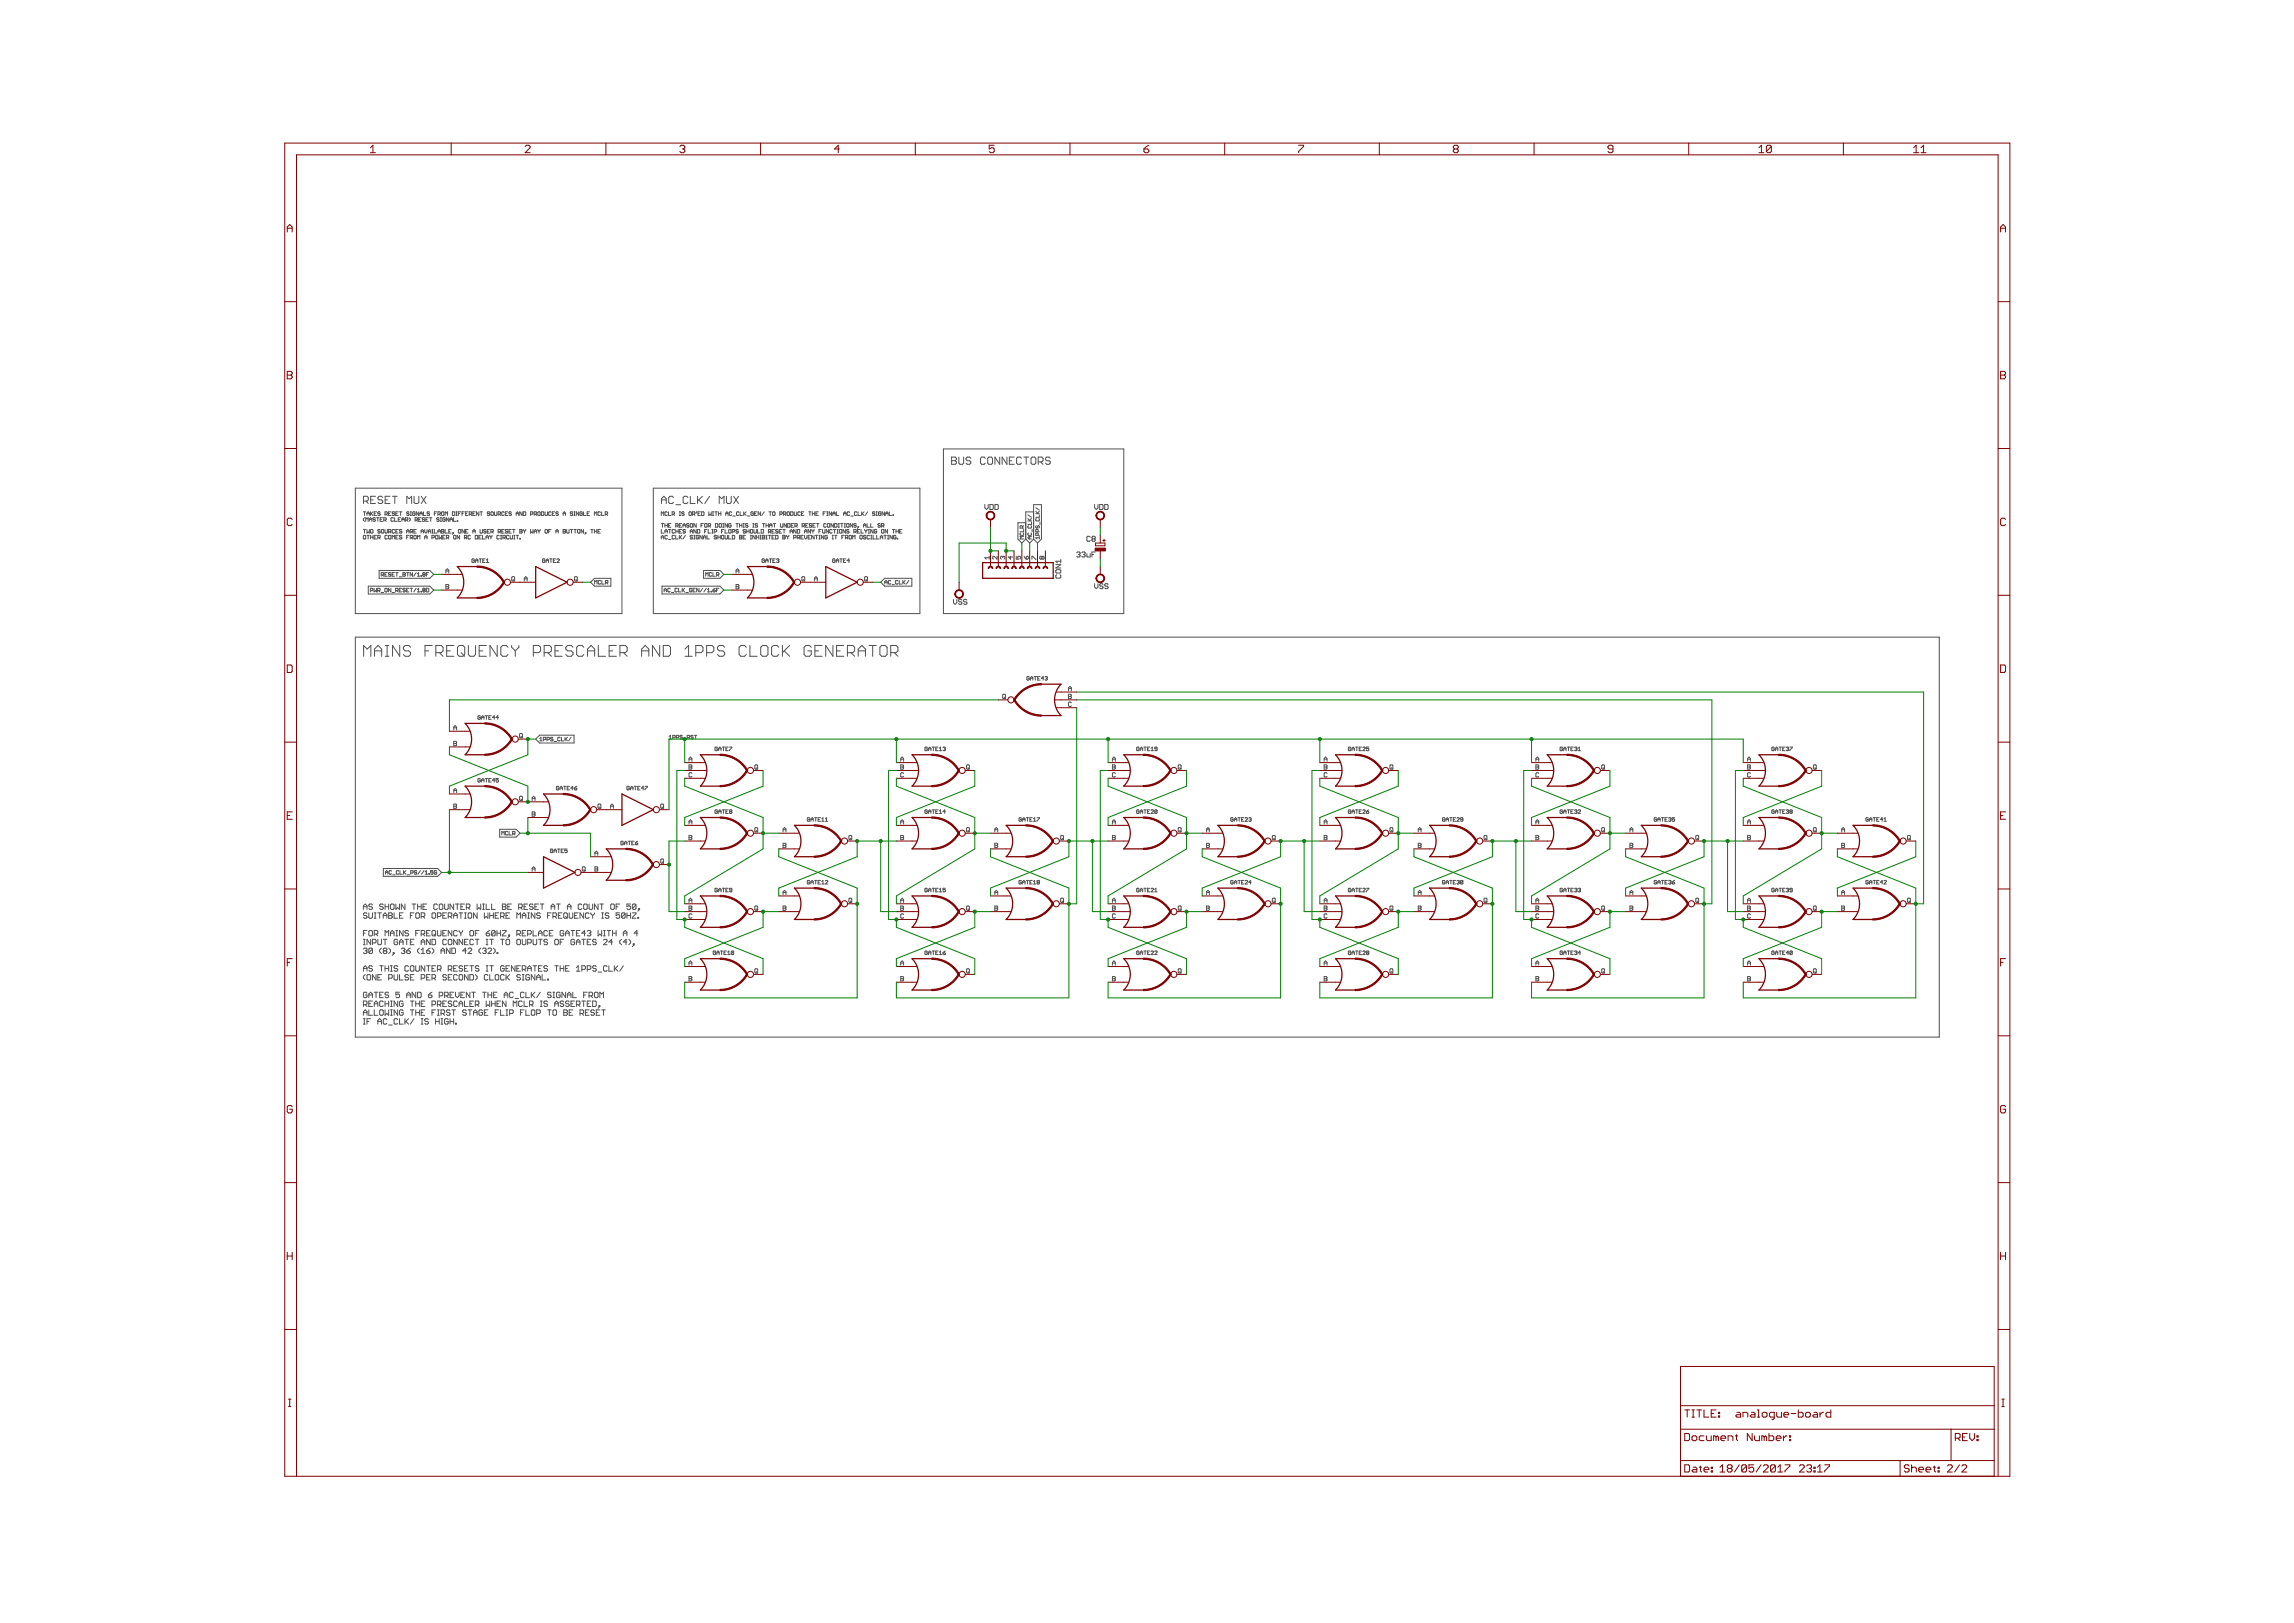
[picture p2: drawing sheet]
<svg xmlns="http://www.w3.org/2000/svg" width="1189mm" height="841mm" viewBox="0 0 1189 841" stroke-linecap="round" stroke-linejoin="round" font-family="sans-serif">
<g fill="none" stroke="#505050" stroke-width=".52">
<path d="M489 233h93v85h-93zM493 237h2h1l-1 2 1 1-1 1h-2zM493 239h2M497 237v3l1 1 1-1v-3M503 237h-2v2h2v2l-2-1M511 237h-1h-1h-1v3l1 1 2-1M512 237h2v3v1h-2v-1v-3zM518 237v4l-2-4v4M522 237v4l-3-4v4M523 239h1M526 237h-3v4h3M529 237h-2v3v1l2-1"/>
<path d="M531 237h2M532 237v4M534 237h1h1h1v3l-1 1-2-1zM538 239h2h1l-1-2h-2v4M539 239l2 2M544 237h-2v1l2 1v1v1l-2-1M184 253h138v65h-138zM188 260h2l1-1-1-2h-2v4M190 260l1 1M192 259h1M195 257h-3v4h3M198 258v-1l-2 1v1h2v1v1l-2-1"/>
<path d="M200 259h1M202 257h-2v4h2M203 257h3M205 257v4M215 257v3v1l2-1v-3M218 257l3 4M221 257l-3 4M339 253h138v65h-138zM343 259h2M349 258l-1-1h-1v1v2v1l2-1M357 258l-1-1h-1l-1 1v2l1 1h1l1-1M358 257v4h2"/>
<path d="M362 257v4M362 259l2 2M364 257l-2 3M368 257l-3 4M376 257v3l1 1h1l1-1v-3M380 257l3 4M383 257l-3 4M188 265h2M188 274h2M189 277l1 1-1 1h-1zM189 265v2M189 274v2"/>
<path d="M189 268l-1 1 1 1M190 270v-2v1l1-1v2M190 267l1-2v2M190 274v2h1v-2M190 266h1M190 277h1M191 277v2M191 270l1-2 1 2M191 269h2M192 265v2M192 277v2M192 278h1"/>
<path d="M192 274l1 1v1h-1zM192 266l1 1M193 265l-1 1M193 277v2M194 266h1M194 278h1M195 269h-2l2 1h-1h-1M195 265h-1v2h1M195 277h-1v2h1M195 268h1M196 268v2M196 279l1-1v-1h-1v2"/>
<path d="M196 279h1M197 266h-1h1v1h-1M197 275h-1l1 1h-1M197 269h1M198 274l1 1v1h-1zM198 268h-1v2h1M199 270l1-1v-1h-1v2M200 266h1l-1-1v2M200 274v2h1v-2M200 270h.1M200 266l1 1M201 278h-1v1h1"/>
<path d="M201 266h1M201 276l2-1-1-1h-1v2M202 277l1 1-1 1h-1zM202 276h1M203 265h-2v2h2M203 279v-2l1 1 1-1v2M204 269h-1v1h1M205 266l-1-1-1 1 2 1h-2M205 268v2h1M205 275h-2v1h2M205 266h1M205 275h1"/>
<path d="M205 278h1M206 265h-1v2h1M206 274h-1v2h1M206 277h-1v2h1M206 269h1M207 265h1M208 265v2M208 268h-2v2h2M208 269h2M208 270l1-2 1 2M208 275l-1-1v1l1 1h-1M208 278l-1-1v1l1 1h-1"/>
<path d="M210 270h1v-1l-1-1v2M211 276v-2l1 2M211 270h.1M211 275h1M211 278h.1M211 261v-4l1 1 1-1v4M212 266h-1h1v1h-1M212 277h-1v2M212 268l1 1-1 1M213 265h.1M213 267h.1M213 276h1v-1l-1-1v2"/>
<path d="M213 279h1v-1l-1-1v2M213 265v2M213 276h1M213 279h1M214 278h2l-1 1h-1zM214 275h1M215 266h-1v1h1v-1h-1M215 270h1v-1l-1-1v2M216 270h.1M216 274h-2v2h2M216 279v-2l1 1 1-1v2M217 265v2l-1-2v2"/>
<path d="M217 269h1M218 266h1M218 267v-2l1 2M218 268h-1v2h1M218 276l1-2v2M218 275h1M219 265v2h2M220 269h-1l1 1h-1M220 274l1 2v-2M220 279l1-2v2M220 278h1M221 269h.1"/>
<path d="M222 268h-1v2h1M222 276l1-2v2M222 275h1M223 266h-2h2l-1 1h-1M223 268h1M223 268v2M224 279h1v-1l-1-1v2M224 274h.1M224 276h.1M224 274v2M225 266h1M225 274v2h1"/>
<path d="M226 277l1 1v1h-1zM226 265h-1v2M227 266h1v-1h-1v2M227 276l1-2v2M227 275h1M228 277v2h1v-2M228 266v1M228 269l-1-1-1 1 2 1h-2M228 268h1M228 270h1M229 268v2M229 274l1 1v1h-1z"/>
<path d="M229 275h1M229 265l1 1v1h-1zM229 278h1M231 267v-2v1l1-1v2M231 269h-2l1 1h1v-1h-1M231 274v2h1M231 277h-2v2h2M231 279h1l1-1-2-1v2M232 279h1M233 268v2l-2-2v2M233 275h.1M233 270l1-2v2"/>
<path d="M233 269h1M234 274h-1v2h1M234 265l2 1-1 1h-1zM235 276h.1M235 268v2h1M235 276l-1 1M235 277l1 1v1h-1zM236 265h1M236 267h1M237 265v2M237 270h.1M238 266h.1"/>
<path d="M238 274l1 1v1h-1zM238 277v2l-1-2v2M239 265h-1v2M239 266h1M241 265h-2v2M241 274v2l-2-2v2M241 279h1v-1l-1-1v2M241 266h1M241 275h1M241 279h1M243 265h-2v2h2M243 274h-2v2h2"/>
<path d="M243 266h1v-1h-1v2M244 266v1M244 278h-1v1h1M245 266h1M245 276l1-2v2M245 275h1M246 265h-1v2h1M246 277l2 1-1 1h-1zM248 265v2l-1-2v2M248 278h1M249 265h1M249 274v2h1v-2"/>
<path d="M249 277h-1v2h1M249 265v2M250 277v2h1M252 275h-1l1 1h-1M252 279l1-2v2M252 278h1M253 275h.1M254 266l-1-1v1l1 1h-1M254 274h-1v2h1M254 277v1M254 276h1l1-1-2-1v2M254 278v1"/>
<path d="M255 265l1 1-1 1h-1zM255 276h1M255 277l-1 1M256 265l1 2h1v-2M258 266h1l-1-1v2M258 276h1v-1l-1-1v2M259 278h-1v1h1M259 266v1M259 276h.1M259 277h1M259 279h1M260 277v2"/>
<path d="M260 275h1M261 279l1-1v-1h-1v2M261 266h-1v1h1M261 274h-1v2h1M261 279h1M262 266h1M263 265h-1v2h1M263 275h-1l1 1h-1M264 275h.1M264 278h-1v1h1M264 277l1 2h1v-2M265 266h-1h1v1h-1"/>
<path d="M265 274h-1v2h1M266 274h1M266 274v2M266 277h1M266 279h1M267 277v2M268 266h1M268 267v-2l1 2M268 277h1M268 277v2M269 274l2 1-1 1h-1zM269 279h1z"/>
<path d="M269 275h1M271 265v2l-2-2v2M271 265l1 1v1h-1zM271 274l1 1M272 275v1M272 274v1M275 266h1l-1-1v2M275 274v2h1v-2M277 266h1l-1-1v2M277 276v-2l1 2M277 275h1M277 266l1 1"/>
<path d="M279 274v1M279 265l1 1v1h-1zM279 275v1M280 274l-1 1M281 265l1 1v1h-1zM282 265l1 2h1v-2M283 274l1 1-1 1h-1zM284 275h1M286 266h-2v1h2M286 274h-2v2M286 266h1M287 265h-1v2h1"/>
<path d="M288 276l1-2v2M288 275h1M289 266l-1-1v1l1 1h-1M292 266h1M292 274l1 1v1h-1zM292 267v-2l1 2M292 275h1M294 274v2h1v-2M296 274h1M296 274v2M297 266h-1h1v1h-1M297 265h1"/>
<path d="M297 267h1M297 274h2M298 265v2M298 274v2M299 275h2l-1 1h-1zM300 265v2l-1-2v2M302 266h-1v1h1v-1h-1M302 265v2h2M302 274v2l-1-2v2M303 276h1zM304 276l-1 1M304 266h1"/>
<path d="M306 265h-2v2h2M306 274h1M307 274v2M308 267v-2l1 1v-1v2M308 274v2M308 275h1M309 274v2M310 275h1M311 266h-1v1h1M311 274h-1v2h1M312 265v2h1M314 266h1l-1-1v2"/>
<path d="M314 266l1 1M343 274v2h1M343 278h1M343 267v-2v1l1-1v2M343 279v-2l1 2M343 271h1M343 261v-3l1-1 1 1v3M343 271v2M345 275h1M345 271v2M345 276v-2l1 2M345 272h1"/>
<path d="M346 266h-1v1h1M346 278h-1v1h1M346 271v2M346 265v2h2M346 274h2M346 272h1M346 280h2M347 274v2M348 271h-2v2h2M348 266h2l-1-1h-1v2M349 266l1 1M350 275h-2l1 1h1"/>
<path d="M350 278h-2l1 1h1M350 275h1M350 277v2h1M350 273h1v-1l-1-1v2M350 274v2M350 262h3M351 273h.1M351 274v2M352 265h1M352 267h1M352 275h1M352 272h1"/>
<path d="M352 277v2M352 265v2M352 278l1 1M353 274h-1v2h1M353 271h-1v2h1M353 277l-1 2M354 273l1-2v2M354 272h1M355 266h-2h2l-1 1h-1M355 275l-1-1v1l1 1h-1M355 277l-1 2M357 272l-1-1v1l1 1h-1"/>
<path d="M357 265l1 1v1h-1zM358 275h1M358 276v-2l1 2M358 271l1 1v1h-1zM359 266h1v-1h-1v2M359 278l-1-1v1l1 1h-1M360 277h.1M360 279h.1M360 266v1M360 277v2M361 271v2l-1-2v2M361 274v2l-1-2v2"/>
<path d="M361 265v1M361 274l2 1-1 1h-1zM362 266h.1M362 278h-1v1h1v-1h-1M363 265h-1v2h1M363 272h1M364 265l1 1v1h-1zM364 277v2l-1-2v2M365 278h1M365 271h-2v2M365 279v-2l1 2M365 275h1"/>
<path d="M365 271l1 1v1h-1zM366 274h-1v2M366 277v2h2M367 274v2h1M367 273l1-1v-1h-1v2M367 265v2l1-1 1 1v-2M368 273h.1M369 274h1M369 276h1M369 265h1M369 267h1M369 274v2"/>
<path d="M370 265v2M370 276h1v-1l-1-1v2M370 265h2M371 271l1 1v1h-1zM371 265v2M371 278l-1-1v1l1 1h-1M372 278h1M372 277v2M372 266h2M372 265v2M373 261v-4l1 1 1-1v4M373 271l1 1v1h-1z"/>
<path d="M373 277v2M374 265v2M374 275h1M374 277l1 1v1h-1zM375 271h.1M375 273h.1M375 271v2M375 274h-1v2M376 274v2h1M376 277v2h1v-2M376 266h1M376 267l1-2v2"/>
<path d="M377 271v2l-1-2v2M378 277v2h1M378 274l1 1v1h-1zM379 272h-1v1h1v-1h-1M379 266h-1v1h1M380 276l1-1-1-1v2M380 277l1 1-1 1zM380 267h1M381 271h2M382 271v2M383 275l-1-1-1 1 2 1h-2M383 266h-1v1h1"/>
<path d="M383 277l1 1v1h-1zM383 278h1M383 272h1M383 271v2M384 265v2h1M384 271v2M385 278h1M385 271h1M385 273h1M385 265v2M385 271v2M386 266l1 1"/>
<path d="M386 275l-1-1v1l1 1h-1M386 277h-1v2h1M387 265l-2 1M387 275h1M387 274v2M387 267h2M388 272l-1-1-1 1 2 1h-2M388 274v2M389 277h.1M389 279h.1M389 274l1 1v1h-1zM389 277v2"/>
<path d="M390 271h1M390 273h1M390 266h-1v1h1v-1M390 271v2M391 274v2h1v-2M391 266h1M391 277v2l-1-2v2M392 278h1M392 277v2M392 265h-1v2h1M393 274v2h1M393 272l-1-1-1 1 2 1h-2"/>
<path d="M393 277v2M394 277h.1M394 279h.1M394 265v2l-1-2v2M394 277v2M394 274l2 1-1 1h-1zM395 277l1 1v1h-1zM395 278h1M395 271h1M396 271v2M396 265l-1 2M397 277h1"/>
<path d="M397 279h1M397 272h1M397 271v2M397 277v2M398 276h1v-1l-1-1v2M398 277h1M398 271v2M399 265h1M399 272h1M399 273v-2l1 2M399 277v2M399 276h.1"/>
<path d="M399 265v2M400 275h1M400 278h1M401 265l1 1-1 1h-1zM401 271h1M401 274h-1v2h1M401 277h-1v2h1M401 271v2M402 277l1 1v1h-1zM403 275h-1l1 1h-1M404 275h.1M404 266h1v-1h-1v2"/>
<path d="M404 271l1 2h1v-2M405 274h-1v2h1M406 274h1M406 277l1 1v1h-1zM406 278h1M406 266h1l-1-1v2M406 274v2M407 266v1M408 271v2l-2-2v2M408 277v1M408 265l1 1v1h-1zM408 271l1 1v1h-1z"/>
<path d="M408 278v1M409 277l-1 1M409 275h2M409 276l1-2 1 2M410 265l1 1v1h-1zM410 272h1M411 279l2-1-1-1h-1v2M411 271h-1v2h1M412 265v2h1v-2M412 273h1v-1l-1-1v2M413 273h.1M413 274v2l-2-2v2"/>
<path d="M413 274l1 1v1h-1zM413 279h1v-1l-1-1v2M414 279h.1M415 266h-1v1h1M415 278h1M415 266h1M416 273h1v-1l-1-1v2M416 277h-1v2h1M416 273h1M417 265h-2v2h2M417 275h1M417 276l1-2v2"/>
<path d="M417 277l1 2v-2M418 272h.1M419 278h.1M419 271h-1v2h1M419 265h1M420 265v2M420 277h-1v2h1M420 274v2l-1-2v2M421 272h-2l2 1h-1h-1M421 274v1M421 266h1M421 265v2"/>
<path d="M421 272h1M421 275v1M422 274l-1 1M422 277v2l-1-2v2M422 265v2M423 277h1M423 271h-2v2h2M423 266h.1M423 271h1M423 277v2M424 271v2M424 265h-1v2h1"/>
<path d="M424 275h1M424 277h1M424 279h1M425 277v2M426 274h-2v2M426 274l1 2h1v-2M427 266h.1M427 277v2l-1-2v2M428 265h-1v2M428 272h-1v1h1M428 265h1M428 267h1"/>
<path d="M429 278h-1v1h1v-1h-1M429 272h1v1h-1zM429 265v2M429 274v2l-1-2v2M431 265v2l-1-2v2M431 275h-1v1h1M431 277h1M431 279h1M432 266h1M432 267v-2l1 2M432 277v2M432 274h1"/>
<path d="M432 271v2l-1-2v2M433 277h1M433 271l1 1-1 1zM433 274v2M433 277v2M433 265v2h2M434 274h.1M434 276h.1M434 274v2M434 271h1M434 273h1M435 271v2"/>
<path d="M435 274l1 1v1h-1zM436 271h1M436 278h1M436 271v2M437 266h1M437 267l1-2v2M438 277h-2v2M438 271h.1M438 273h.1M438 271v2M438 279l1-1v-1h-1v2M438 274v2l-1-2v2"/>
<path d="M439 272h1v1h-1zM439 279h.1M440 275l-1-1v1l1 1h-1M440 266h-1v1h1M440 277l1 1v1h-1zM441 267h1M442 271v2l-1-2v2M442 279v-2l1 1v-1v2M443 276l1-1-1-1v2M443 276h1M444 272l-1-1v1l1 1h-1M444 266h-1v1h1"/>
<path d="M444 275h1M445 265v2h1M445 273h.1M445 273l-1 1M446 274h-2v2h2M446 277l1 1v1h-1zM446 274v2h1M447 265v2M447 266l1 1M447 273l1-2 1 2M447 272h2M448 265l-1 1"/>
<path d="M448 274l1 1M449 278l-1-1-1 1 2 1h-2M449 275v1M449 271v2h2M449 274v1M450 265l-2 2M450 274h1M450 276h1M450 274v2M451 278h-2l1 1h1M451 277h1M451 279h1"/>
<path d="M451 271v2h1M452 277v2M452 277v2h2M452 274v2l-1-2v2M453 266l-1-1v1l1 1h-1M454 265h1M454 267h1M454 275h-1v1h1v-1M454 277v2h2M454 265v2M456 278h1M456 272l-1-1v1l1 1h-1"/>
<path d="M456 279l1-2v2M457 266h-2l1 1h1v-1h-1M457 273l1-1v-1h-1v2M457 274l1 1v1h-1zM457 273h1M458 277h1M458 265v2l-1-2v2M459 277v2M459 266h1M459 267l1-2v2M460 277h1M460 279h1"/>
<path d="M460 274v2l-1-2v2M460 277v2M461 265v2h1M462 274h2M462 277v2l-1-2v2M463 267h.1M463 274v2M464 275h2M464 278h-1v1h1v-1M464 274v2M465 279h.1M466 274v2"/>
<path d="M466 275h1M467 274h-1v2h1M510 261v2l1 1 1-1v-2M513 261l2 1-1 2h-1zM516 261l1 1v2h-1zM529 276v1h1v-1M530 274v-2l-1 1v1h2M531 274v2h-2M531 278h-2v1h2M531 272l-1 1M532 271h-4v8l2 2 2-2M532 279l2 2 2-2"/>
<path d="M533 269l1 1M533 270h2M533 267l2 1M533 276v1h1v-1M533 272v2h1v-2M534 278v1M535 278l-2 1h2M535 269l-1 1M535 271v1h-2M535 274v2M536 265h-4v14M536 262h4v17l-2 2-2-2z"/>
<path d="M537 266h2M537 265l1 1M537 263l2 1M537 269v1h1v-1M537 272v1v1l1-2v2M538 277v-1h-1v1h2M538 276v-1l-1-1v2h2M539 279h-2M539 265l-1 1M539 267v1h-2M539 278v1M539 271v1"/>
<path d="M565 278h-2v2l1 1 1-1M566 279h1M566 279v-1h2l-1 1M566 279v1v1l2-1-1-1M567 261v2l1 1 1-1v-2M570 261l2 1-1 2h-1zM573 261l1 1v2h-1zM196 296h27l2 2-2 2h-27zM198 298h1v-1h-1v2M198 298l1 1M199 298h1M201 297h-2v2h2"/>
<path d="M203 297h-1h-1l2 1h-2M203 298h1M204 297h-1v2h1M205 297h1M206 297v2M207 299h1M209 297h1v2h-1zM209 298h1M211 297h1M211 297v2M214 297v2l-1-2v2M216 297l-2 2"/>
<path d="M216 297h1v2M216 299h2M218 298v1zM219 298v-1h1v1M219 298v1l1-1M219 298h1M221 298h1M222 297h-1v2M231 297v-2h1h1v2M231 296h2M246 290h-1v1h1h-1M246 291l1-1 1 1"/>
<path d="M246 291h2M248 290h2M249 290v1M250 291h1M251 290h-1v1h1M252 290h1v1M252 291h1M265 299h2l-1 2h-1zM272 300h1M282 290h-1v1h1M283 291l1-1v1M283 291h1"/>
<path d="M285 290h1M286 290v1M287 291h.1M288 290h-1v1h1M289 290h1l-1 1h1M298 299h1v2h-1zM308 300h9v4h-9l-2-2zM365 296h8l2 2-2 2h-8zM366 299v-2h1v2M369 297h-1v1h1M369 297v2h2M371 298h1l1-1h-2v2"/>
<path d="M372 298l1 1M381 297v-2h1h1v2M381 296h2M396 290h-1v1h1M397 291v-1l1 1M397 291h1M399 290h1M399 290v1M401 291h.1M402 290h-1v1h1M402 290h1v1M403 291h.1"/>
<path d="M403 291h-1M416 299h1v2h-1zM422 300h2M433 290h-1v1h1h-1M433 291l1-1 1 1M433 291h2M435 290h1M436 290v1M437 291h1M438 290h-1v1h1M440 291h-1l1-1v1M448 299h2l-1 2h-1z"/>
<path d="M513 289h-3l1 1M513 288v2M517 288v2l-2-2-1 1 1 1M520 289h-1v1M520 289h.1M520 289h1l-1 1M524 288v2l-1-1h2M527 288v2h1v-2l1 1v1M531 288l1 2M532 289h1v1h-1zM535 290v-2l2 2M540 289h-1v1l1-1"/>
<path d="M540 289h1v1l-1-1M540 289h.1M547 296l2-1 1 2h-2zM547 293h3l-3 1h3M548 298h-1l1 2h1l1-1-1-1M550 290v2M550 291h-3l1 1M558 286h1h1l-1 1M559 287h.1M559 287l1 1-1 1-1-1M561 286h1v1M562 287h.1"/>
<path d="M562 287v1v1l-1-1M563 287l1 2h1v-2M566 287h1M568 286h-2v3M191 304h32l2 2-2 2h-32zM192 306h1v-1h-1v2M194 305v2v-1l1 1v-2M196 306h1v-1h-1v2M196 306l1 1M198 307h1M199 305h2l-1 2-1-1zM203 305v2l-2-2v2"/>
<path d="M203 307h1M205 306h1v-1h-1v2M206 306v1M207 306h1M208 305h-1v2h1M210 305h-1l1 1h-1M211 306h.1M212 305h-1v2h1M213 305h1M213 305v2M216 305l-2 2M216 305h1v2"/>
<path d="M216 307h2M218 306v1zM219 306v1l1-1M219 306v-1h1v1M219 306h1M221 305h1v2h-1zM231 303h2l-1 2h-1zM231 304h1M266 300l1 1M272 301v-1v-1l1 1v1M298 300l1 1M308 303v-2h1v2"/>
<path d="M311 301h-1v1h1M312 301v2h1M314 302h1v-1h-1v2M314 302l1 1M343 304h30l2 2-2 2h-30zM344 307l1-2v2M344 306h1M347 305h-1v2l1-1M348 307h1M351 305h-1v1h1M352 305v2h1M354 305v2"/>
<path d="M354 306l1 1M355 305l-1 1M355 307h2M359 305h-2v1l1 1 1-1h-1M359 306h1M360 305h-1v2h1M362 305v2l-1-2v2M364 305l-1 2M366 305l-1 2M367 307h1M367 305v2M369 306v1z"/>
<path d="M369 306h1h1l-1 1zM371 305l-2 1M371 306h1M373 305h-2v2M381 303h2v2h-2zM381 304h2M416 300l1 1M422 301v-1l1-1 1 1v1M449 300l1 1M456 302l2-2h15v4h-15zM459 303v-2l1 2M459 302h1"/>
<path d="M462 301h-2l1 2 1-1M462 303h2M465 301h-1v1h1M466 301v2h1M468 301v2M468 302l1 1M469 301l-1 1M471 301l-1 2M494 311v1l1 1 1-1v-1M498 311h-1v1h1v1h-1M501 311h-2l1 1h1v1h-2M567 302v2l1 1 1-1v-2"/>
<path d="M572 303l-2-1v1l1 1 1 1h-1h-1M574 303v-1l-1 1v1h1v1h-1M184 330h821v207h-821zM194 337h4M200 334h2M201 334v6M207 334v6l-4-6v6M213 335l-1-1h-2l-1 1v1l1 1h2l1 1v1l-1 1h-2l-1-1M220 337h2M224 334h-4v6M226 338h3l1-1v-2l-1-1h-3v6M228 338l2 2"/>
<path d="M231 337h2M235 334h-4v6h4M238 334h2l1 1v4l-1 1h-2l-1-1v-4zM239 338l2 2M243 334v5l1 1h2v-1v-5M248 337h2M252 334h-4v6h4M258 334v6l-4-6v6M263 335l-1-1h-2v1v4v1h2l1-1M265 334v1l2 2M267 337v3M269 334v1l-2 2"/>
<path d="M276 338h3l1-1v-2l-1-1h-3v6M282 338h3l1-1v-2l-1-1h-3v6M284 338l2 2M288 337h1M291 334h-3v6h3M297 335l-1-1h-2l-1 1v1l1 1h2l1 1v1l-1 1h-2l-1-1M303 335l-1-1h-2l-1 1v4l1 1h2l1-1M304 337h4M310 334v6h4M316 337h2M319 334h-3v6h3M321 338h3l1-1v-2l-1-1h-3v6"/>
<path d="M323 338l2 2M333 337h3M342 334v6l-4-6v6M344 334h3v1v4v1h-3zM355 336l2-2v6M361 338h2l1-1v-2l-1-1h-2v6M366 338h3l1-1v-2l-1-1h-3v6M376 335l-1-1h-2l-1 1v1l1 1h2l1 1v1l-1 1h-2l-1-1M387 335l-1-1h-2l-1 1v4l1 1h2l1-1M389 334v6h3M394 335l1-1h2l1 1v4l-1 1h-2l-1-1zM404 335l-1-1h-2l-1 1v4l1 1h2l1-1"/>
<path d="M405 334v6M406 337l3 3M409 334l-4 4M420 335v-1h-2l-1 1v4l1 1h2v-1v-2h-1M422 337h2M426 334h-4v6h4M432 334v6l-4-6v6M434 337h1M437 334h-3v6h3M439 338h3l1-1v-2l-1-1h-3v6M441 338l2 2M445 337h4"/>
<path d="M450 334h4M452 334v6M456 335l1-1h2l1 1v4l-1 1h-2l-1-1zM462 338h2l1-1v-2l-1-1h-2v6M463 338l2 2M188 340v-6l2 2 2-2v6M194 340v-4l2-2 2 2v4M200 340h2M304 340v-4l2-2 2 2v4M333 340v-4l1-2 2 2v4M355 340h4M445 340v-4l2-2 2 2v4"/>
<path d="M533 351h-1v1h1v-1M534 352v-1h1v1M534 351h1M536 351h1M537 351v1M538 351h.1M539 351h-1v1h1M541 351h-1h1v1M542 351h.1M542 351v1M554 360h1v2h-1zM554 358v-2h1v2"/>
<path d="M554 357h1M235 378v-1l1-1 1 1v1M235 377h2M249 371h-1v2l1-1h-1M250 373v-2h1v2M250 372h1M251 371h2M252 371v2M253 372h1M255 371h-2v2h2M256 372h-1l1-1v2M258 372h-1l1-1v2"/>
<path d="M520 360h1v2h-1zM520 361l1 1M554 361h1M555 364h-1v2h1M235 384l2 1-1 1h-1zM235 385h1M269 380h2l-1 2h-1zM270 382h1M278 383l2-2h17v4h-17zM280 383v-1v2M280 384h1M282 383h1v-1h-1v2"/>
<path d="M283 383h2l-1-1h-1v2M287 382h-1l-1 1 2 1h-2M287 384h1M290 382h-1v2h1M291 382v2h1M293 382v2M293 383l1 1M294 382l-1 1M296 382l-1 2M347 382v-1v2M347 383h1M349 382h1v-1h-1v2"/>
<path d="M351 382l1-1h-1v2M354 381h-1l-1 1 2 1h-2M354 383h2M356 382h1v-1h-1v2M357 382v1M357 395v-2l1-1 1 1v2M357 396l2 1-1 2h-1zM357 393h2M357 397h1M359 381h-1v1l1 1h-1M360 381h1M361 381v2"/>
<path d="M372 387h-1v2h1v-1h-1M372 389l1-2 1 1v1M372 388h2M374 387h2M375 387v2M376 388h1M377 387h-1v2h1M378 387h1l-1 2M391 397h2l-1 2-1-1zM392 398l1 1M467 396l1 1v2h-1zM467 393h1"/>
<path d="M467 397h1M467 395v-2l1-1v1v2M481 387h-2v2h1l1-1h-1M481 388h1M481 389v-1l1-1v2M483 387h1M484 387v2M485 388h1M486 387h-1v2h1M487 389h1M487 388v-1v2M489 387h1v1"/>
<path d="M489 388h1M490 388v1h-1M501 396l1 1v2l-1-1zM502 398v1M577 396l1 1v2h-1zM577 393h1M577 397h1M577 395v-2v-1l1 1v2M590 387h-1v2h1v-1M591 388h1M591 389l1-2v1v1M593 387h1"/>
<path d="M593 387v2M595 388h.1M596 387h-1v2h1M597 389h1M597 388v-1v2M600 388h-1v-1h1v2h-2M611 397h1v2l-1-1zM611 398l1 1M686 395v-2l1-1 1 1v2M686 396l2 1-1 2h-1zM686 393h2M686 397h1"/>
<path d="M700 387h-1v2h1v-1h-1M701 388h1M701 389v-2l1 1v1M703 387h1M703 387v2M704 388h1M706 387h-2v2h2M706 387h2l-2 2h2M709 387h-1v1h1v1h-1M720 397h2l-1 2-1-1zM721 398l1 1M796 396l1 1v2h-1z"/>
<path d="M796 393h1M796 397h1M796 395v-2l1-1v1v2M810 387h-1v2h1v-1h-1M810 388h2M810 389l1-2 1 2M812 387h1M813 387v2M814 388h1M815 387h-1v2h1M816 387h1v1M817 388h.1"/>
<path d="M817 388v1h-1M818 389h1M818 388v-1v2M830 396l2 1-1 2-1-1zM831 398l1 1M906 396l1 1v2h-1zM906 393h1M906 397h1M906 395v-2v-1l1 1v2M919 387h-1v2h1v-1M920 388h1M920 389v-1l1-1v2"/>
<path d="M922 387h1M923 387v2M924 388h.1M925 387h-1v2h1M926 387h1v1M926 388h1M927 388v1h-1M928 387h1l-1 2M940 396l1 1v2l-1-1zM941 398v1M235 411v-2h1h1v2M235 417h2l-1 2h-1z"/>
<path d="M235 410h2M235 418h1M249 404h-1v1h1v-1h-1M250 405v-2l1 1v1M250 404h1M251 403h2M252 403v2M253 404h1M255 403h-2v2h2M256 404h-1l1-1v2M258 403h-1v1h1v1h-1M269 413h2l-1 2-1-1z"/>
<path d="M270 414l1 1M276 415v-2h1v2M276 414h1M290 408h-2l1 1h1v-1h-1M290 409l1-2v1v1M290 408h1M292 407h1M293 407v2M294 408h1M295 407h-1v2h1M297 408h-1l1-1v2M298 408h1v1h-1z"/>
<path d="M299 407l-1 1M310 417h1v2h-1zM311 418v1M316 419v-2h1h1v2M316 418h2M326 408h-1v1h1v-1M327 409v-2l1 1v1M327 408h1M329 407h1M329 407v2M331 408h.1M332 407h-1v2h1"/>
<path d="M334 408h-2l1-1v2M334 407h2l-2 2M342 417h2v2h-2zM343 418l1 1M359 401h-2v1h2M372 420h-1v2l1-1h-1M374 420h2M375 420v2M377 420h-1v2h1M468 401h-1v1h1M481 420h-2v1l1 1 1-1h-1M483 420h1"/>
<path d="M484 420v2M486 420h-1v2h1M578 401h-1v1h1M590 420h-1v2l1-1M593 420h1M593 420v2M596 420h-1v2h1M597 420h1l-1 2h1M600 420h-1l-1 1M600 420l-1 2-1-1M600 420l-2 1M688 401h-2v1h2"/>
<path d="M700 420h-1v2l1-1h-1M703 420h1M703 420v2M706 420h-2v2h2M706 420h2l-2 2h2M709 420l-1 1M797 401h-1v1h1M810 420h-1v2l1-1h-1M812 420h1M813 420v2M815 420h-1v2h1M816 420h1v1"/>
<path d="M818 420h1l-1 2h1M907 401h-1v1h1M919 420h-1v1l1 1v-1M922 420h1M923 420v2M925 420h-1v2h1M926 420h1v1M259 430h8l2 2-2 2h-8zM260 433v-2h1v2M263 431h-1v2l1-1M264 431v2h1M266 432h1v-1h-1v2"/>
<path d="M266 432l1 1M276 421h1v2h-1zM276 422h1M289 440h1M290 440v2M292 440h-1v2h1M294 440h-1v1h1v1h-1M323 436h-1v2l1-1h-1M324 438v-2l1 1v1M324 437h1M326 436h1M326 436v2"/>
<path d="M327 437h1M329 436h-2v2h2M329 437h1h1l-1 1zM331 436l-2 1M357 427v-1l1-1 1 1v1M357 433h2l-1 2h-1zM357 426h2M357 434h1M372 422l1-2h1v2M372 421h2M376 421h1M378 421v1l1-1"/>
<path d="M378 421v-1h1v1M378 421h1M392 429h1l-1 2h-1zM392 430l1 1M406 431v-1l1-1v1v1M406 437h1v2h-1zM406 430h1M406 438h1M420 424h-2v1l1 1 1-1h-1M420 426v-2h1v2M420 425h1M422 424h1"/>
<path d="M423 424v2M424 425h1M425 424h-1v2h1M426 426h1M426 424v2M428 426h1M428 424v2M440 433h1v2h-1zM441 434v1M467 426h1M467 433h1v2h-1zM467 434h1"/>
<path d="M467 427v-1l1-1v1v1M481 421h1M481 422v-2h1v2M485 421h1M487 422h1M487 420v2M490 421h-1l1-1v2M501 429h1v2h-1zM502 430v1M516 431v-1v-1l1 1v1M516 437h1v2h-1zM516 430h1"/>
<path d="M516 438h1M529 424h-1v1l1 1v-1M530 425h1M530 426v-2h1v2M532 424h1M532 424v2M534 425h.1M535 424h-1v2h1M536 426h1M536 424v2M537 424h2l-2 2M550 433h1v2h-1z"/>
<path d="M550 434l1 1M577 426h1M577 433h1v2h-1zM577 434h1M577 427v-1v-1l1 1v1M591 421h1M591 422l1-2v2M595 421h.1M611 429h1v2h-1zM611 430l1 1M625 430h2M625 437h2l-1 2h-1z"/>
<path d="M625 438h1M625 431v-1l1-1 1 1v1M639 424h-1v2l1-1h-1M640 425h1M640 426v-2h1v2M642 424h1M642 424v2M643 425h1M645 424h-2v2h2M645 424h2l-2 2h2M647 424h1v1M648 425h.1"/>
<path d="M648 425v1l-1-1M659 433h2v2h-2zM660 434l1 1M686 426h2M686 433h2l-1 2h-1zM686 434h1M686 427v-1l1-1 1 1v1M701 421h1M701 422v-2h1v2M704 421h1M708 421h1l-1 1zM720 429h2l-1 2h-1z"/>
<path d="M721 430l1 1M735 430h1M735 437h1v2h-1zM735 438h1M735 431v-1l1-1v1v1M749 424h-1v2l1-1h-1M749 425h2M749 426l1-2h1v2M751 424h2M752 424v2M753 425h1M754 424h-1v2h1"/>
<path d="M755 424h1l-1 2h1M758 425h-1v-1h1v1h-1M769 433h2l-1 2h-1zM770 434l1 1M796 426h1M796 433h1v2h-1zM796 434h1M796 427v-1l1-1v1v1M810 421h2M810 422l1-2 1 2M814 421h1M817 421h.1"/>
<path d="M817 421v1l-1-1M830 429h2l-1 2h-1zM831 430l1 1M845 430h1M845 437h1v2h-1zM845 438h1M845 431v-1v-1l1 1v1M859 424h-2v1l1 1 1-1h-1M859 425h1M859 426v-2h1v2M861 424h1M862 424v2"/>
<path d="M863 425h1M864 424h-1v2h1M865 424h1v1M865 425h1M866 425v1l-1-1M868 424h-1v1l1-1v1h-1M879 433h1v2h-1zM880 434v1M906 426h1M906 433h1v2h-1zM906 434h1M906 427v-1v-1l1 1v1"/>
<path d="M920 421h1M920 422v-2h1v2M924 421h.1M926 421h1M927 421v1l-1-1M928 421v-1h1v1M928 421v1l1-1M928 421h1M940 429h1v2h-1zM941 430v1M954 430h2M954 437h2v2h-2z"/>
<path d="M954 438h2M954 431v-1l1-1 1 1v1M968 424h-1v2l1-1M969 425h1M969 426v-2l1 2M971 424h1M971 424v2M973 425h.1M974 424h-1v2h1M976 425h-2l1-1v2M976 426h2M976 424h1v2"/>
<path d="M989 433h1v2h-1zM989 434l1 1M199 450h28l2 2-2 2h-28zM200 453v-2l1 1v1M200 452h1M203 451h-1v2h1M204 453h1M207 451h-2l1 2h1M207 451v2h1M209 451v2M209 452l1 1M210 451l-1 1"/>
<path d="M211 453h1M213 452h1v-1h-1v2M216 451h-1l1 1v1h-1M218 451l-1 2M220 451l-2 2M220 452l1-1v2M220 453h2M222 453h1zM224 451h-1v1h1v1h-1M226 451h-1v2h1v-1M276 451v-1l1-1v1v1M276 450h1"/>
<path d="M286 440h-1l1 2v-1M287 442l1-2v1v1M287 441h1M291 441h.1M302 450h1v1h-1zM303 451h.1M308 449l2 1-1 1h-1zM308 443v-1l1-1 1 1v1M308 442h2M308 450h1M342 445h2v2h-2zM343 447h1"/>
<path d="M420 457h-2v1h1l1-1h-1M420 458v-1l1-1v2M420 457h1M422 456h1M423 456v2M424 457h1M425 456h-1v2h1M426 457v-1v2M426 458h1M428 457h1l-1 1h1M529 457h-1v1h1v-1M530 457h1"/>
<path d="M530 458v-1l1-1v2M532 456h1M532 456v2M534 457h.1M535 456h-1v2h1M536 458h1M536 457v-1v2M538 457v1h1l-1-1M538 457v-1l1 1h-1M538 457h.1M639 457h-1v1h1v-1h-1M640 457h1"/>
<path d="M640 458v-2l1 1v1M642 456h1M642 456v2M643 457h1M645 456h-2v2h2M645 457h2l-2 1h2M648 457h-1l1-1v2M749 457h-1v1h1v-1h-1M749 457h2M749 458l1-2 1 1v1M751 456h2M752 456v2"/>
<path d="M753 457h1M754 456h-1v2h1M755 457l1-1v1M756 457h.1M756 457v1h-1M758 457h-1v1M758 457v1h-1M758 457l-1 1M859 457h-2v1h1l1-1h-1M859 457h1M859 458v-1l1-1v2M861 456h1"/>
<path d="M862 456v2M863 457h1M864 456h-1v2h1M865 457l1-1v1M865 457h1M866 457v1h-1M867 457h1v1h-1zM868 456l-1 1M968 457h-1v1h1v-1M969 457h1M969 458v-1v-1l1 2M971 456h1"/>
<path d="M971 456v2M973 457h.1M974 456h-1v2h1M976 457h-2l1-1v2M976 457h2l-2 1h2M188 471v-2l1-1 1 1v2M188 470h2M190 473h-2l1 1 1 1v1l-2-1M191 473l1 3 1-1v-2M193 469l-1-1-1 1 2 1v1h-2M194 473h1M194 476h1"/>
<path d="M194 473v3M196 473h2M197 473v3M199 469l-1-1-1 1v1h2l-1 1h-1M199 476v-2l1-1v1v2M199 474h1M200 468v3M200 470h1M201 468v3M201 473h2v3h-2zM201 474h2M203 468l1 1v2h-2z"/>
<path d="M204 473v3h2M205 468v3l1-1 1 1v-3M207 474h1M209 473h-2v3h2M210 468v3l-2-3v3M213 474h1M214 468h1M215 468v3M215 473h-2v3M215 473h1h1v3l-2-1zM216 468v3M216 470h2"/>
<path d="M218 468v3M218 475h2v-2h-2v3M219 470h1M219 475l1 1M221 468h-2v3h2M224 473h2l-1 3-1-1zM227 475h1l1-2h-2v3M227 469l-1-1-1 1v2h2M228 468l1 1v2h-1zM229 474h1M230 468l1 3h1v-3M231 473h-2v3h2"/>
<path d="M232 475h2v-2h-2v3M233 475l1 1M235 468v3l-2-3v3M235 476v-2l1-1 1 1v2M235 474h2M236 468h2M237 468v3M238 473h2M239 473v3M239 470h1M241 468h-2v3h2M241 473h1"/>
<path d="M241 476h1M241 473v3M242 470h2l-1-2h-1v3M243 473h1v3l-1-1zM243 470l1 1M247 468v3l1-1 1 1v-3M247 473v3l-2-3v3M250 468h1M250 471h1M251 468v3M251 473v3l1-1 1 1v-3M252 468v3h2"/>
<path d="M254 473v3M254 474h2M255 468v3h2M256 473v3M257 474h1M258 473h-1v3h1M259 475h2v-2h-2v3M260 470h2M260 468l2 1v2h-2zM260 475l1 1M262 474h1M263 470h1"/>
<path d="M264 473h-2v3h2M265 468h-2v3h2M268 476v-3l1 1 1-1v3M269 470h1l1-1-2-1v3M270 470l1 1M271 476v-2l1-1 1 1v2M271 474h2M272 470h1M273 468h-1v3h1M273 473h1M273 476h1M274 473v3"/>
<path d="M276 469l-1-1-1 1 2 1v1h-2M277 470h1M277 473v3l-2-3v3M279 468h-2v3h2M280 473h-2l1 1 1 1v1l-2-1M280 468h2M281 468v3M284 474h1M286 473h-2v3M286 470h1M286 471v-2l1-1v1v2M287 475h1v-2h-1v3"/>
<path d="M287 475l1 1M288 468h2M289 468v3M289 474h1M291 473h-2v3h2M292 473h1h1v3l-2-1zM293 475l1 1M294 470h2M294 471v-2l1-1 1 1v2M295 473v3l2-1v-2M298 474h1M300 473h-2v3h2"/>
<path d="M302 469l-1-1-1 1v2h2M302 473v3l-1-3v3M303 468l1 1v2h-2zM305 473h-2v2l1 1 1-1M305 468l1 3h1v-3M306 473l1 1M307 474v2M308 473l-1 1M310 468v3l-2-3v3M311 468h2M312 468v3M312 473h1"/>
<path d="M312 476h1M312 473v3M316 473h-2v1h1l1 1-1 1-1-1M316 469l1-1 1 1v2h-2zM319 470h1M321 473h-2v1h1h1v2l-2-1M321 468h-2v3M324 473h-2v2M324 473v2v1l-2-1M324 473l-2 2M325 473v3M325 474h2"/>
<path d="M327 468h-2v2l1-1 1 2h-1h-1M327 473v3M328 473h2l-2 2v1h2M330 469l-2-1v3M330 469l-1 2h-1M330 469l-2 2M331 475v1zM331 471h.1M331 471v1M357 469l2 1-1 2h-1zM357 468v-2l1-1 1 1v2M357 467h2"/>
<path d="M357 471h1M359 474h-2v1h2M372 461h-1v1h1v-1h-1M372 462l1-2 1 1v1M372 461h2M374 460h2M375 460v2M376 461h1M377 460h-1v2h1M379 461h-1v-1l1 1v1h-1M392 469l1 1-1 2-1-1zM392 471l1 1"/>
<path d="M406 469l1 1v2h-1zM406 464v-2l1-1v1v2M406 471h1M406 462h1M440 465l1 1v2l-1-1zM441 467v1M467 469l1 1v2h-1zM467 467h1M467 471h1M467 468v-2l1-1v1v2M468 474h-1v1h1M481 461h-2v1h1l1-1h-1"/>
<path d="M481 461h1M481 462v-1l1-1v2M483 460h1M484 460v2M485 461h1M486 460h-1v2h1M487 462h1M487 461v-1v2M490 460h-1v1h1v1h-1M501 469l1 1v2l-1-1zM502 471v1M516 469l1 1v2h-1z"/>
<path d="M516 464v-2v-1l1 1v2M516 471h1M516 462h1M550 466h1v2l-1-1zM550 467l1 1M577 469l1 1v2h-1zM577 467h1M577 471h1M577 468v-2v-1l1 1v2M578 474h-1v1h1M590 461h-1v1h1v-1M591 461h1"/>
<path d="M591 462l1-2v1v1M593 460h1M593 460v2M595 461h.1M596 460h-1v2h1M597 461h1l-1 1h1M598 462h2M598 461l1-1v2M611 470h1v2l-1-1zM611 471l1 1M625 469l2 1-1 2h-1zM625 471h1"/>
<path d="M625 462h2M625 464v-2l1-1 1 1v2M659 466h2v2l-2-1zM660 467l1 1M686 469l2 1-1 2h-1zM686 467h2M686 471h1M686 468v-2l1-1 1 1v2M688 474h-2v1h2M700 461h-1v1h1v-1h-1M701 461h1M701 462v-2l1 1v1"/>
<path d="M703 460h1M703 460v2M704 461h1M706 460h-2v2h2M706 461h2l-2 1h2M708 460h1l-1 2M720 470h2l-1 2-1-1zM721 471l1 1M735 469l1 1v2h-1zM735 471h1M735 462h1M735 464v-2l1-1v1v2"/>
<path d="M769 466h2l-1 2-1-1zM770 467l1 1M796 469l1 1v2h-1zM796 467h1M796 471h1M796 468v-2l1-1v1v2M797 474h-1v1h1M810 461h-1v1h1v-1h-1M810 461h2M810 462l1-2 1 2M812 460h1M813 460v2"/>
<path d="M814 461h1M815 460h-1v2h1M816 461l1-1v1M817 461h.1M817 461v1h-1M818 461l1-1v1M818 461h1M819 461v1h-1M830 469l2 1-1 2-1-1zM831 471l1 1M845 469l1 1v2h-1zM845 471h1"/>
<path d="M845 462h1M845 464v-2v-1l1 1v2M879 465l1 1v2l-1-1zM880 467v1M906 469l1 1v2h-1zM906 467h1M906 471h1M906 468v-2v-1l1 1v2M907 474h-1v1h1M919 461h-1v1h1v-1M920 461h1M920 462v-1l1-1v2"/>
<path d="M922 460h1M923 460v2M924 461h.1M925 460h-1v2h1M926 461l1-1v1M926 461h1M927 461v1h-1M929 461h-1v-1l1 1v1h-1M940 469l1 1v2l-1-1zM941 471v1M954 469l2 1v2h-2zM954 471h2"/>
<path d="M954 462h2M954 464v-2l1-1 1 1v2M989 466h1v2l-1-1zM989 467l1 1M188 492l2-1v1v1M188 484h1M188 490h1M188 487h1M189 487v3M189 493h1M190 493v1h-2M190 482h-2v3"/>
<path d="M192 482l1 1v2h-2zM192 487v3l-2-3v3M193 492l-1-1-1 3M193 489l2-1-1-1h-1v3M193 492v2h-2M193 492l-2 2M194 484h2l-1-2h-1v3M195 484l1 1M196 487v3l2-1v-2M198 491l-1 1v1l1 1M199 487h1M199 493v-1v-1l1 1v1"/>
<path d="M199 493v1h1v-1M199 493h1M200 485v-3v1l1-1v3M200 487v3M201 491l1 1v1l-1 1M202 485v-2l1-1 1 1v2M202 484h2M204 494h.1M204 494l-1 1M205 482h1M205 485h1M206 482v3"/>
<path d="M206 487h-2l1 3 1-1v-1h-1M207 490v-2l1-1 1 1v2M207 488h2M208 492l1-1 1 1-1 1M209 482v3l-2-3v3M209 493h.1M209 493h1l-1 1h-1M210 487h2M211 487v3M211 493h1l1 1h-2zM212 483l-2-1v1l1 1 1 1h-1h-1M213 488h1"/>
<path d="M213 491l-2 2M215 487h-2v3h2M215 484h1M217 491l-1 1v1l1 1M217 482h-2v3M218 484h2v-2h-2v3M218 490v-2l1-1 1 1v2M218 492l1-1v3M218 488h2M218 494h2M219 484l1 1M221 493h1l1 1h-1z"/>
<path d="M221 484h1M223 482h-2v3h2M223 487v3l-2-3v3M223 491l-2 2M224 487h2l-1 3h-1zM224 491l1 1v1l-1 1M224 482l2 1-1 2h-1zM225 484l1 1M227 482v3h2v-3M229 494v-2v-1l1 1v2M229 493h1M229 484h1"/>
<path d="M231 482h-2v3h2M231 487h-2l1 3 1-1M233 487h1v3l-2-1zM233 491v3l-2-3v3M234 482v3l-2-3v3M234 491l2 1v2h-2zM237 483v-1l-2 1v2h1h1M237 487v3l-2-3v3M238 482l1 2M239 484v1M240 487v3l-2-3v3M240 482l-1 2"/>
<path d="M241 488h1M242 493h-2l1-2v3M243 492v-1l1 1-1 2h1M243 487h-2v3h2M244 482l1 1v2h-1zM245 487h-1v3l1-1M246 484h1M246 487h2M247 487v3M248 482h-2v3M249 491l-1 1v1l1 1M250 492l1-1 1 1-1 1"/>
<path d="M251 493h.1M251 493h1l-1 1h-1M252 484h1l1 1h-2zM252 490h1M252 487h1M252 487v3M253 492v-1l2 1-2 2h2M254 482l-2 2M254 487h2M255 487v3M256 491l1 1v1l-1 1M257 483l-2-1v3"/>
<path d="M257 483v2h-1h-1M257 483l-2 2M258 482v3M258 494h.1M258 484h1M259 482v3M259 487h2M260 482h2l-2 3h2M260 487v3M263 487h1v3l-2-1zM264 485h.1M264 485l-1 1"/>
<path d="M268 484h2l-1-2h-1v3M268 487h2l-1 3-1-1zM269 484l1 1M271 487v3l2-1v-2M271 484h1M273 482h-2v3h2M273 489l2-1v-1h-2v3M273 484h2v-2h-2v3M276 482v3h2M276 487l1 3 1-1v-2M279 485v-2l1-1 1 1v2M279 484h2"/>
<path d="M279 487h2M280 487v3M284 483l-1-1-1 1v2h2M284 487h-2v1h1l1 1-1 1-1-1M285 484h1M287 482h-2v3h2M288 487h1v3l-2-1zM290 488h1M292 483v-1l-2 1v2h2v-1h-1M292 487h-2v3M293 485v-2l1-1 1 1v2M293 484h2"/>
<path d="M296 482h2M297 482v3M298 487h-1h-1v3l2-1v-1h-1M299 490v-2l1-1 1 1v2M299 484h1M299 488h2M301 482h-2v3h2M302 487h1M302 487v3M303 484h-1l1-2v3M304 483l2-1v1v1M304 488h1"/>
<path d="M305 484h1M306 484v1h-2M306 487h-2v3h2M309 487h-1l-1 1h2v1v1l-2-1M310 482v3l1-1 1 1v-3M313 482h1M313 485h1M313 487h2l-2 3h2M313 482v3M315 482h1M316 482v3M317 484h2"/>
<path d="M317 482v3M317 488h-1l1-1v3M319 482v3M322 487l-1 1v1l1 1M323 485v-2l1-1 1 1v2M323 484h2M325 488h-2l1-1v3M326 487l1 1v1l-1 1M328 489l1 1zM329 490h-1M331 484h-2l1-2v3M357 499h2"/>
<path d="M371 493h-1v2l1-1h-1M371 495l1-2 1 2M371 494h2M373 493h2M374 493v2M375 494h1M376 493h-1v2h1M377 495h1M377 493h1v2M380 493h-1v1M380 493v1h-1M380 493l-1 1"/>
<path d="M467 499h1M481 493h-2v1l1 1 1-1h-1M481 494h1M481 495v-2h1v2M483 493h1M484 493v2M485 494h1M486 493h-1v2h1M487 495h1M487 493v2M489 494h1l-1 1zM490 493l-1 1"/>
<path d="M577 499h1M590 493h-1v2l1-1M591 494h1M591 495l1-2v2M593 493h1M593 493v2M595 494h.1M596 493h-1v2h1M597 493h1l-1 2h1M598 493h2l-2 2h2M686 499h2M700 493h-1v2l1-1h-1"/>
<path d="M701 494h1M701 495v-2h1v2M703 493h1M703 493v2M704 494h1M706 493h-2v2h2M706 493h2l-2 2h2M708 494v-1h1v1M708 494v1l1-1M708 494h1M796 499h1M810 493h-1v2l1-1h-1"/>
<path d="M810 494h2M810 495l1-2 1 2M812 493h1M813 493v2M814 494h1M815 493h-1v2h1M816 493h1v1M817 494h.1M817 494v1l-1-1M819 494h-1l1-1v2M906 499h1M919 493h-1v1l1 1v-1"/>
<path d="M920 494h1M920 495v-2h1v2M922 493h1M923 493v2M924 494h.1M925 493h-1v2h1M927 494h-1l1-1v2M929 493h-1v1M929 493v1h-1M929 493l-1 1M188 503v-2l1-1 1 1v2M188 502h2"/>
<path d="M189 505l-1 1v1l1 1M190 515v-1l-2 1 1 2h1v-1h-1M191 505l1 1v2l-2-1zM191 517v-2l1-1 1 1v2M191 516h2M193 501l-1-1-1 1 2 1v1h-2M193 519h-2v3h2M194 514h2M195 505v3l-2-3v3M195 514v3M196 506h1M197 500h2"/>
<path d="M197 516h1M198 505h-2v3h2M198 500v3M199 514h-2v3h2M199 519h-1h-1v2v1l2-1M200 500v3M200 519v3M200 502h1M201 515v-1l-1 1v1h1v1h-1M201 500v3M201 507l2-1v-1h-2v3M201 519v3"/>
<path d="M202 500h1M202 503h1M202 519h1M203 500v3M203 519v3M204 505l1 3 1-1v-2M206 501l-1-1-1 1 2 1v1h-2M206 519v3l-2-3v3M207 514h-2v2l1-1 1 1v1h-2M207 505v3h2M209 519h-1h-1l1 3 1-1v-1h-1M211 517v-2l1-1 1 1v2"/>
<path d="M211 516h2M212 501l-1-1-1 1v2h2M212 506l-2-1v1h1l1 1-1 1-1-1M213 506h1M213 519h2M213 500l2 1-1 2h-1zM214 519v3M215 505h-2v3h2M215 500l1 3h1v-3M215 514v3l-1-3v3M215 519v3M216 514l2 1v2h-2z"/>
<path d="M217 519v3M218 507l2-1v-1h-2v3M220 500v3l-2-3v3M220 519h-2v3h2M221 500h2M221 506h1M222 500v3M222 516h1l1 1h-2zM223 505h-2v3h2M224 507l2-1-1-1h-1v3M224 502h1M224 514l-2 2"/>
<path d="M225 507l1 1M226 500h-2v3h2M227 502h2l-1-2h-1v3M228 516h1v-2h-1v3M228 502l1 1M230 516h2v-2h-2v3M231 506l-1-1-1 1h2v1v1l-2-1M231 519h-2v3h2M231 516l1 1M232 502h2v-2h-2v3M232 506h1M233 502l1 1"/>
<path d="M233 516h1M234 505h-2v3h2M234 519h-2l1 1 1 1v1l-2-1M235 514h-2v3h2M235 502h1M236 514v2l1 1 1-1v-2M237 500h-2v3h2M237 506v-1l-2 1v1l1 1 1-1M237 519h-2v2l1 1 1-1M238 505l2 1-1 2-1-1zM239 516h1M240 501l-2-1v1l1 1 1 1h-1h-1"/>
<path d="M241 514h-2v3h2M241 519v3h2M241 502h1M243 505v3l-2-3v3M243 500h-2v3h2M244 514v3l-2-3v3M244 505l1 1v2h-1zM244 500h1M244 500v3M244 514h2M245 519h-1v3h1M245 514v3"/>
<path d="M246 505l1 1v1l-1 1M248 501l-1-1-1 1 2 1v1h-2M250 514h2M251 514v3M252 519v3l1-1 1 1v-3M252 500h1M252 503h1M252 500v3M253 506l-1-1-1 1v1v1l2-1M253 514v3M253 516h2M254 505v3h2"/>
<path d="M254 500h2M255 500v3M255 514v3M255 519v3M256 516h1M257 519v3M257 505l1 1v2l-1-1zM258 514h-2v3h2M259 519h-1v3h1M261 501v-1l-2 1 1 2h1v-1h-1M261 506v-1l-2 1v1l1 1 1-1M261 517v-2l1-1 1 1v2"/>
<path d="M261 516h2M262 519v3l-2-3v3M262 505v3M262 502h1M263 506l1 2M264 500h-2v3h2M264 505l-2 2M266 515v-1l-2 1v2h1h1M267 500v3l-2-3v3M267 517h2M268 502h1M270 500h-2v3h2"/>
<path d="M270 506l-2-1v1h1l1 1-1 1-1-1M271 519h-1h-1v2v1l2-1M271 502h2l-1-2h-1v3M271 505h1M271 508h1M271 505v3M272 515l-1-1-1 1v2h2M272 519v3h1M272 502l1 1M273 514v3h1M273 503v-2l1-1 1 1v2M273 502h2"/>
<path d="M274 506v-1l-1 1v1l1 1v-2h-1M275 514v3M276 516l1 1M276 500h2M277 500v3M277 505v3l-2-3v3M277 514l-2 2M278 508v-2l1-1 1 1v2M278 506h2M279 502h1M280 514l-2 3M280 519h1"/>
<path d="M280 519v3M281 505v3h2M281 500h-2v3h2M284 501l-2-1v1l1 1 1 1h-1h-1M284 519h-2v1h1l1 1-1 1-1-1M284 507v1zM286 515l-1-1-1 1v1h2l-1 1h-1M287 514h.1M287 517h.1M287 514v3M287 500h2M288 500v3"/>
<path d="M290 515v-1l-2 1v2h2v-1h-1M290 500v3M290 502h2M292 500v3M292 519h-2l1 1 1 1v1l-2-1M293 514v3l-2-3v3M293 502h1M294 517v-2l1-1 1 1v2M294 516h2M295 519h-2l1 1 1 1v1l-2-1M295 500h-2v3h2M297 514v3h2"/>
<path d="M298 519h-2v3h2M299 501l1-1v3M299 503h2M302 502h1v-2h-1v3M302 519h1M302 519v3M302 516h1M304 514h-2v3M304 502h2v-2h-2v3M305 516h2v-2h-2v3M306 519h-2v3h2M306 516l1 1"/>
<path d="M307 519h2v3h-2zM309 514l1 1-1 2h-1zM309 501l-1-1-1 1 2 1v1h-2M310 504h2M311 517v-3l1 1 1-1v3M315 501l-1-1-1 1v2h2M316 500v3h1M318 500v3M319 502l1 1M320 500l-2 2M323 500l-2 3M357 500v-1l1-1 1 1v1"/>
<path d="M357 506h2l-1 2h-1zM357 507h1M392 502h1l-1 2h-1zM392 503l1 1M467 506h1v2h-1zM467 507h1M467 500v-1l1-1v1v1M501 502h1v2h-1zM502 503v1M577 506h1v2h-1zM577 507h1M577 500v-1v-1l1 1v1"/>
<path d="M611 502h1v2h-1zM611 503l1 1M686 506h2l-1 2h-1zM686 507h1M686 500v-1l1-1 1 1v1M721 502h1l-1 2h-1zM721 503l1 1M796 506h1v2h-1zM796 507h1M796 500v-1l1-1v1v1M830 502h2l-1 2h-1zM831 503l1 1"/>
<path d="M906 506h1v2h-1zM906 507h1M906 500v-1v-1l1 1v1M940 502h1v2h-1zM941 503v1M188 521l2-1v-1h-2v3M188 526v-2l1-1 1 1v2M188 525h2M188 531h1M188 528h1M189 528v3M189 521l1 1"/>
<path d="M190 529h1M191 523v3h2M191 520h1M192 528h-2v3M194 522v-2l1-1 1 1v2M194 523v3h2M194 520h2M196 531v-2l1-1 1 1v2M196 529h2M197 524v-1l2 1-1 2h-1zM200 523v3v-1l1 1v-3M200 520h1"/>
<path d="M200 528h-1v2v1l1-1M201 531h2M202 522h1M202 526h1M202 523h1M203 523v3M206 523v3l-2-3v3M206 528h-2v2l1 1 1-1M207 528v3h2M209 524l-1-1-1 1 1 2h1v-1h-1M210 528v3M210 529l2 2"/>
<path d="M212 528l-2 2M213 523h2M214 523v3M215 528l-2 3M215 523v3M215 520h2M215 525h2M217 523v3M218 520h1M218 525h1M218 531h1M218 528h1"/>
<path d="M219 528v3M220 523h-2v3h2M222 528h-2l1 1 1 1v1l-2-1M224 521l2-1-1-1h-1v3M224 525h1M226 523h-2v3M226 528v3M226 529h2M227 521l2-1-1-1h-1v3M227 526h1M227 523h1M227 523v3"/>
<path d="M228 528v3M228 521l1 1M229 525h1v-2h-1v3M229 531h.1M229 528h.1M229 528v3M229 520h1M229 525l1 1M232 528h-2l1 3 1-1v-1h-1M233 524v-1l-2 1 1 1h1v1h-2M233 528v3M233 529h2"/>
<path d="M234 523h2M235 523v3M235 528v3M236 530l1 1zM238 522v-2l1-1 1 1v2M238 520h2M242 524l-1-1-1 1 2 2h-1h-1M243 523h1M244 523v3M244 520h.1M245 526v-2l1-1 1 1v2M245 525h2"/>
<path d="M246 521l2-1v-1h-2v3M247 521l1 1M250 524v-1l-2 1 1 2h1v-1h-1M251 525h1M253 523h-2v3h2M255 520h2M257 525h1M258 520h.1M258 523h-1v3M259 523v3h2M262 526h1M262 523h1"/>
<path d="M263 523v3M264 525h2v-2h-2v3M266 522v-3l1 1 1-1v3M270 525h1M272 523h-2v3M273 523v3h1M274 521l2-1v-1h-2v3M275 524l1-1 1 1v2h-2zM275 521l1 1M278 525h2v-2h-2v3M280 522h1M284 523h2"/>
<path d="M285 523v3M287 523l1 1v2h-1zM287 522v-2l1-1 1 1v2M287 520h2M292 523l2 1v2h-2zM292 525h2M295 525h1M296 520h1M297 523h-2v3h2M299 521l2-1-1-1h-1v3M300 521l1 1M301 525h1v-1l-1-1v3"/>
<path d="M302 525v1M303 525h1M304 520h1M305 523h-2v3h2M308 524v-1l-2 1 2 2h-2M309 525h1M310 521l1 1zM311 523h-2v3h2M311 522h-1M312 523h2M313 523v3"/>
</g>
<g fill="none" stroke="#800000" stroke-width=".66">
<path d="M247 294h-10a12 12 0 0 1 0 16h10M278 294l16 8-16 8zM397 294h-10a11 11 0 0 1 0 16h10M428 294l16 8-16 8zM509 292h37v8h-37zM540 355h10a11 11 0 0 0 0 16h-10M251 375h-10a12 12 0 0 1 0 16h10M373 391h-10a12 12 0 0 1 0 16h10M483 391h-10a11 11 0 0 1 0 16h10M593 391h-11a11 11 0 0 1 0 16h11M702 391h-10a12 12 0 0 1 0 16h10M812 391h-10a11 11 0 0 1 0 16h10"/>
<path d="M922 391h-10a11 11 0 0 1 0 16h10M251 407h-10a12 12 0 0 1 0 17h10M292 411h-10a12 12 0 0 1 0 17h10M322 411l17 9-17 8zM324 440h-10a12 12 0 0 1 0 16h10M373 424h-10a12 12 0 0 1 0 16h10M422 428h-10a11 11 0 0 1 0 16h10M483 424h-10a11 11 0 0 1 0 16h10M532 428h-11a11 11 0 0 1 0 16h11M593 424h-11a11 11 0 0 1 0 16h11M641 428h-10a12 12 0 0 1 0 16h10M702 424h-10a12 12 0 0 1 0 16h10"/>
<path d="M751 428h-10a12 12 0 0 1 0 16h10M812 424h-10a11 11 0 0 1 0 16h10M861 428h-10a11 11 0 0 1 0 16h10M922 424h-10a11 11 0 0 1 0 16h10M970 428h-10a11 11 0 0 1 0 16h10M282 444l16 8-16 8zM373 464h-10a12 12 0 0 1 0 17h10M422 460h-10a11 11 0 0 1 0 16h10M483 464h-10a11 11 0 0 1 0 17h10M532 460h-11a11 11 0 0 1 0 16h11M593 464h-11a11 11 0 0 1 0 17h11M641 460h-10a12 12 0 0 1 0 16h10"/>
<path d="M702 464h-10a12 12 0 0 1 0 17h10M751 460h-10a12 12 0 0 1 0 16h10M812 464h-10a11 11 0 0 1 0 17h10M861 460h-10a11 11 0 0 1 0 16h10M922 464h-10a11 11 0 0 1 0 17h10M970 460h-10a11 11 0 0 1 0 16h10M373 497h-10a12 12 0 0 1 0 16h10M483 497h-10a11 11 0 0 1 0 16h10M593 497h-11a11 11 0 0 1 0 16h11M702 497h-10a12 12 0 0 1 0 16h10M812 497h-10a11 11 0 0 1 0 16h10M922 497h-10a11 11 0 0 1 0 16h10"/>
</g>
<g fill="none" stroke="#800000" stroke-width=".52">
<path d="M148 74h894v691h-894zM192 77l1-2v4M192 79h3M234 74v6M272 76l1-1h1l1 1v1l-3 2h3M314 74v6M352 76l1-1h1l1 1-1 1M354 77h.1M354 77l1 1-1 1h-1l-1-1M394 74v6M435 77h-3l2-2v4M474 74v6"/>
<path d="M515 75h-2v2h1h1v1v1l-2-1M555 74v6M593 77h2v1v1h-2v-1zM595 75l-2 2M635 74v6M673 75h3l-3 4M715 74v6M754 77l-1 1 1 1h1l1-1-1-1M754 77h-1l1-2h1l1 1-1 1M754 77h1M795 74v6M836 77h-2h-1l1-2 2 1v2l-1 1-2-1"/>
<path d="M875 74v6M912 79h2M912 77l1-2v4M918 76v2l-1 1-2-1M918 76l-1-1-2 1v2M918 76l-3 2M955 74v6M992 79h2M992 77l1-2v4M996 79h2M996 77l1-2v4M149 118h2"/>
<path d="M1037 118h2M149 120v-2l1-2 1 2v2M1037 120v-2l1-2 1 2v2M148 156h6M1036 156h6M149 192h2v1v1v2h-2zM149 194h2M1037 192h2v1v1v2h-2zM1037 194h2M148 232h6M1036 232h6M151 269h-1h-1v3h1h1"/>
<path d="M513 269v4M570 269v4M570 277v4M572 279v2M1039 269h-2v3h2M229 298h10M379 298h11M513 285v9M517 285v9M521 285v9M526 285v9M530 285v9"/>
<path d="M534 285v9M538 285v9M542 285v9M568 281h5v2h-5zM570 285v5M570 294v4M572 280h1M148 308h6M229 306h10M265 302h13M297 302h5M379 306h11"/>
<path d="M415 302h13M447 302h5M497 302v4M1036 308h6M149 345h2v3h-2zM547 359h11M1037 345h2v3h-2zM233 379h10M517 363h5M547 363h11M547 367h11M148 385h6"/>
<path d="M233 387h10M269 383h5M355 395h10M355 399h11M391 399h4M465 395h10M465 399h11M500 399h5M574 395h11M574 399h12M610 399h5M684 395h11"/>
<path d="M684 399h11M720 399h5M794 395h10M794 399h11M829 399h5M903 395h11M903 399h12M939 399h5M1036 385h6M233 411h10M233 420h10M269 416h15"/>
<path d="M309 420h13M342 420h5M355 403h10M465 403h10M574 403h11M684 403h11M794 403h10M903 403h11M149 423h1M151 421h-2v4h2M274 424h10M355 428h10"/>
<path d="M355 436h10M391 432h4M404 432h10M404 440h10M439 436h5M465 428h10M465 436h10M500 432h5M513 432h11M513 440h11M549 436h5M574 428h11"/>
<path d="M574 436h11M610 432h5M623 432h11M623 440h11M659 436h5M684 428h11M684 436h11M720 432h5M733 432h10M733 440h10M768 436h5M794 428h10"/>
<path d="M794 436h10M829 432h5M842 432h11M842 440h11M878 436h5M903 428h11M903 436h11M939 432h5M952 432h11M952 440h11M988 436h5M1037 423h1"/>
<path d="M1039 421h-2v4h2M274 452h8M301 452h16M306 444h11M342 448h5M148 461h6M355 468h10M355 472h11M355 476h10M391 472h4M404 472h10M404 464h10"/>
<path d="M439 468h5M465 468h10M465 472h11M465 476h10M500 472h5M513 472h11M513 464h11M549 468h5M574 468h11M574 472h12M574 476h11M610 472h5"/>
<path d="M623 472h11M623 464h11M659 468h5M684 468h11M684 472h11M684 476h11M720 472h5M733 472h10M733 464h10M768 468h5M794 468h10M794 472h11"/>
<path d="M794 476h10M829 472h5M842 472h11M842 464h11M878 468h5M903 468h11M903 472h12M903 476h11M939 472h5M952 472h11M952 464h11M988 468h5"/>
<path d="M1036 461h6M149 499h1M151 497h-2v4M1037 499h1M1039 497h-2v4M355 501h10M355 509h10M391 505h4M465 501h10M465 509h10M500 505h5M574 501h11"/>
<path d="M574 509h11M610 505h5M684 501h11M684 509h11M720 505h5M794 501h10M794 509h10M829 505h5M903 501h11M903 509h11M939 505h5M148 537h6"/>
<path d="M1036 537h6M151 573h-1h-1v3l1 1h1v-1v-1h-1M1039 573h-2v3v1h2v-1v-1h-1M148 613h6M1036 613h6M149 649v4M149 651h2M151 649v4M1037 651h2M1037 649v4M1039 649v4M148 689h6"/>
<path d="M1036 689h6M150 729h1M150 725h1M150 725v4M871 728h162M873 731h3M874 731v3M877 731h1M877 734h1M877 731v3M879 731h3M881 731v3"/>
<path d="M883 731v3h3M887 732h1M889 731h-2v3h2M891 734h.1M891 732h.1M900 732h2v2h-2v-1h2M903 734v-2h2h1v2M908 732h2v2h-2h-1l1-1h2M911 731v3M911 734h1M913 732h2l1 2h-2h-1zM920 734h-2h-1l1-2h2v3l-2 1"/>
<path d="M921 732v2h2v-2M924 733h3l-1-1h-2v2h2M928 732h3M932 731v3h2v-2h-2M936 732h2v2h-2zM940 732h2v2h-2h-1l1-1h2M943 732v2M945 732l-2 1M949 731v3h-2h-1l1-2h2M1037 729h2M1037 725h2M1038 725v4"/>
<path d="M871 741h162M871 757h162M873 743h2h1v3l-1 1h-2zM873 759h2l1 1v2l-1 1h-2zM877 745l2-1v1v1l-2 1zM881 760v2l1 1M883 744h-2v1v2h2M884 744v2l1 1h2v-3M889 745l-1-1v3M889 745l1-1 1 1v2M889 745v2M892 745h2v-1l-2 1v1l2 1"/>
<path d="M896 747v-3h1l1 1v2M899 744h2M900 743v3l1 1M901 759l-2 4M905 760v2v1l-2-1M905 760v-1l-2 1v2M905 760l-2 2M908 743v4l-2-4v4M909 759h-3v2l2-1 1 2-1 1-2-1M909 744v2l1 1h2v-3M913 759l-3 4M914 760v-1l2 1-2 3h2"/>
<path d="M914 745l-1-1v3M914 745v2M914 745l1-1 1 1v2M917 743v4h2v-1v-2h-2M920 760v2l-1 1-1-1M920 760l-1-1-1 1v2M920 760l-2 2M921 745h2l-1-1-1 1v1l1 1M924 744v3M925 759h3l-3 4M926 744l-2 1M927 746h1v1h-1z"/>
<path d="M927 744h1v1h-1zM933 760v-1l2 1-2 3h2M936 760l2-1 1 1-1 1M946 759h2l-2 4M985 757v8M989 760l-1-1-1 1 1 1h1v1v1l-2-1M991 759v4M1002 760v2l1 1M1009 760l1-1 2 1-3 3h3M1011 741v16M1013 745h2h1v-2h-1h-2v4M1015 745l1 2"/>
<path d="M1015 759l-2 4M1017 760v-1l2 1-2 3h2M1017 745h1M1020 743h-3v4h3M1021 743v2l1 2 1-2v-2M1025 746v1zM1025 744v1zM154 765v-685h882v685M871 765v-57h162v57M877 760l2 1v2h-2v-1h2M881 760h1M883 762h3l-1-2-2 1v1l2 1"/>
<path d="M887 762v1zM887 760v1zM891 763h3M891 760l2-1v4M896 761l-1 1 1 1 2-1-1-1M896 761l-1-1 1-1 2 1-1 1M896 761h1M921 763h3M921 760l2-1v4M938 761h.1M938 761l1 1-1 1-2-1M940 762h1v1h-1z"/>
<path d="M940 760h1v1h-1zM942 763h2M942 760l1-1v4M991 761v-1h2v1v2M994 762h3l-1-2-2 1v1l2 1M998 762h3l-1-2-2 1v1l2 1M1002 760h1M1004 762h1v1h-1zM1004 760h1v1h-1z"/>
<circle cx="263" cy="302" r="1.6"/>
<circle cx="295" cy="302" r="1.6"/>
<circle cx="413" cy="302" r="1.6"/>
<circle cx="446" cy="302" r="1.6"/>
<circle cx="524" cy="363" r="1.6"/>
<circle cx="267" cy="383" r="1.6"/>
<circle cx="389" cy="399" r="1.6"/>
<circle cx="499" cy="399" r="1.6"/>
<circle cx="608" cy="399" r="1.6"/>
<circle cx="718" cy="399" r="1.6"/>
<circle cx="828" cy="399" r="1.6"/>
<circle cx="938" cy="399" r="1.6"/>
<circle cx="267" cy="416" r="1.6"/>
<circle cx="308" cy="420" r="1.6"/>
<circle cx="340" cy="420" r="1.6"/>
<circle cx="389" cy="432" r="1.6"/>
<circle cx="438" cy="436" r="1.6"/>
<circle cx="499" cy="432" r="1.6"/>
<circle cx="547" cy="436" r="1.6"/>
<circle cx="608" cy="432" r="1.6"/>
<circle cx="657" cy="436" r="1.6"/>
<circle cx="718" cy="432" r="1.6"/>
<circle cx="767" cy="436" r="1.6"/>
<circle cx="828" cy="432" r="1.6"/>
<circle cx="877" cy="436" r="1.6"/>
<circle cx="938" cy="432" r="1.6"/>
<circle cx="986" cy="436" r="1.6"/>
<circle cx="300" cy="452" r="1.6"/>
<circle cx="340" cy="448" r="1.6"/>
<circle cx="389" cy="472" r="1.6"/>
<circle cx="438" cy="468" r="1.6"/>
<circle cx="499" cy="472" r="1.6"/>
<circle cx="547" cy="468" r="1.6"/>
<circle cx="608" cy="472" r="1.6"/>
<circle cx="657" cy="468" r="1.6"/>
<circle cx="718" cy="472" r="1.6"/>
<circle cx="767" cy="468" r="1.6"/>
<circle cx="828" cy="472" r="1.6"/>
<circle cx="877" cy="468" r="1.6"/>
<circle cx="938" cy="472" r="1.6"/>
<circle cx="986" cy="468" r="1.6"/>
<circle cx="389" cy="505" r="1.6"/>
<circle cx="499" cy="505" r="1.6"/>
<circle cx="608" cy="505" r="1.6"/>
<circle cx="718" cy="505" r="1.6"/>
<circle cx="828" cy="505" r="1.6"/>
<circle cx="938" cy="505" r="1.6"/>
</g>
<g fill="#800000" stroke="#800000" stroke-width=".52">
<path d="M247 309a16 16 0 0 0 14-8l1 1a16 16 0 0 1-15 8z" fill-rule="evenodd"/>
<path d="M247 293a16 16 0 0 1 15 9h-1a16 16 0 0 0-14-8z" fill-rule="evenodd"/>
<path d="M398 309a16 16 0 0 0 13-8l1 1a17 17 0 0 1-14 8z" fill-rule="evenodd"/>
<path d="M398 293a17 17 0 0 1 14 9h-1a16 16 0 0 0-13-8z" fill-rule="evenodd"/>
<path d="M324 456a16 16 0 0 0 14-8h1a16 16 0 0 1-15 8z" fill-rule="evenodd"/>
<path d="M324 440a16 16 0 0 1 15 8h-1a16 16 0 0 0-14-8z" fill-rule="evenodd"/>
<path d="M373 407a16 16 0 0 0 14-8 17 17 0 0 1-14 9z" fill-rule="evenodd"/>
<path d="M373 391a17 17 0 0 1 14 8 16 16 0 0 0-14-8z" fill-rule="evenodd"/>
<path d="M373 440a16 16 0 0 0 14-8 16 16 0 0 1-14 8z" fill-rule="evenodd"/>
<path d="M373 423a16 16 0 0 1 14 9 16 16 0 0 0-14-8z" fill-rule="evenodd"/>
<path d="M373 480a16 16 0 0 0 14-8 17 17 0 0 1-14 9z" fill-rule="evenodd"/>
<path d="M373 464a17 17 0 0 1 14 8v1a16 16 0 0 0-14-8z" fill-rule="evenodd"/>
<path d="M373 513a16 16 0 0 0 14-8 17 17 0 0 1-14 8z" fill-rule="evenodd"/>
<path d="M373 496a17 17 0 0 1 14 9 16 16 0 0 0-14-8z" fill-rule="evenodd"/>
<path d="M422 444a16 16 0 0 0 14-8 16 16 0 0 1-14 8z" fill-rule="evenodd"/>
<path d="M422 427a16 16 0 0 1 14 9 16 16 0 0 0-14-8z" fill-rule="evenodd"/>
<path d="M422 476a16 16 0 0 0 14-8 17 17 0 0 1-14 9z" fill-rule="evenodd"/>
<path d="M422 460a17 17 0 0 1 14 8v1a16 16 0 0 0-14-8z" fill-rule="evenodd"/>
<path d="M483 407a16 16 0 0 0 14-8 17 17 0 0 1-14 9z" fill-rule="evenodd"/>
<path d="M483 391a17 17 0 0 1 14 8 16 16 0 0 0-14-8z" fill-rule="evenodd"/>
<path d="M483 440a16 16 0 0 0 14-8 16 16 0 0 1-14 8z" fill-rule="evenodd"/>
<path d="M483 423a16 16 0 0 1 14 9 16 16 0 0 0-14-8z" fill-rule="evenodd"/>
<path d="M483 480a16 16 0 0 0 14-8 17 17 0 0 1-14 9z" fill-rule="evenodd"/>
<path d="M483 464a17 17 0 0 1 14 8v1a16 16 0 0 0-14-8z" fill-rule="evenodd"/>
<path d="M483 513a16 16 0 0 0 14-8 17 17 0 0 1-14 8z" fill-rule="evenodd"/>
<path d="M483 496a17 17 0 0 1 14 9 16 16 0 0 0-14-8z" fill-rule="evenodd"/>
<path d="M532 444a16 16 0 0 0 13-8h1a16 16 0 0 1-14 8z" fill-rule="evenodd"/>
<path d="M532 427a16 16 0 0 1 14 9h-1a16 16 0 0 0-13-8z" fill-rule="evenodd"/>
<path d="M532 476a16 16 0 0 0 13-8h1a17 17 0 0 1-14 9z" fill-rule="evenodd"/>
<path d="M532 460a17 17 0 0 1 14 8l-1 1a16 16 0 0 0-13-8z" fill-rule="evenodd"/>
<path d="M593 407a16 16 0 0 0 13-8h1a17 17 0 0 1-14 9z" fill-rule="evenodd"/>
<path d="M593 391a17 17 0 0 1 14 8h-1a16 16 0 0 0-13-8z" fill-rule="evenodd"/>
<path d="M593 440a16 16 0 0 0 13-8h1a16 16 0 0 1-14 8z" fill-rule="evenodd"/>
<path d="M593 423a16 16 0 0 1 14 9h-1a16 16 0 0 0-13-8z" fill-rule="evenodd"/>
<path d="M593 480a16 16 0 0 0 13-8h1a17 17 0 0 1-14 9z" fill-rule="evenodd"/>
<path d="M593 464a17 17 0 0 1 14 8l-1 1a16 16 0 0 0-13-8z" fill-rule="evenodd"/>
<path d="M593 513a16 16 0 0 0 13-8h1a17 17 0 0 1-14 8z" fill-rule="evenodd"/>
<path d="M593 496a17 17 0 0 1 14 9h-1a16 16 0 0 0-13-8z" fill-rule="evenodd"/>
<path d="M641 444a16 16 0 0 0 14-8h1a16 16 0 0 1-15 8z" fill-rule="evenodd"/>
<path d="M641 427a16 16 0 0 1 15 9h-1a16 16 0 0 0-14-8z" fill-rule="evenodd"/>
<path d="M641 476a16 16 0 0 0 14-8h1a16 16 0 0 1-15 9z" fill-rule="evenodd"/>
<path d="M641 460a16 16 0 0 1 15 8l-1 1a16 16 0 0 0-14-8z" fill-rule="evenodd"/>
<path d="M702 407a16 16 0 0 0 14-8h1a16 16 0 0 1-15 9z" fill-rule="evenodd"/>
<path d="M702 391a16 16 0 0 1 15 8h-1a16 16 0 0 0-14-8z" fill-rule="evenodd"/>
<path d="M702 440a16 16 0 0 0 14-8h1a16 16 0 0 1-15 8z" fill-rule="evenodd"/>
<path d="M702 423a16 16 0 0 1 15 9h-1a16 16 0 0 0-14-8z" fill-rule="evenodd"/>
<path d="M702 480a16 16 0 0 0 14-8h1a16 16 0 0 1-15 9z" fill-rule="evenodd"/>
<path d="M702 464a16 16 0 0 1 15 8l-1 1a16 16 0 0 0-14-8z" fill-rule="evenodd"/>
<path d="M702 513a16 16 0 0 0 14-8h1a16 16 0 0 1-15 8z" fill-rule="evenodd"/>
<path d="M702 496a16 16 0 0 1 15 9h-1a16 16 0 0 0-14-8z" fill-rule="evenodd"/>
<path d="M751 444a16 16 0 0 0 14-8 16 16 0 0 1-14 8z" fill-rule="evenodd"/>
<path d="M751 427a16 16 0 0 1 14 9 16 16 0 0 0-14-8z" fill-rule="evenodd"/>
<path d="M751 476a16 16 0 0 0 14-8 16 16 0 0 1-14 9z" fill-rule="evenodd"/>
<path d="M751 460a16 16 0 0 1 14 8v1a16 16 0 0 0-14-8z" fill-rule="evenodd"/>
<path d="M812 407a16 16 0 0 0 14-8 17 17 0 0 1-14 9z" fill-rule="evenodd"/>
<path d="M812 391a17 17 0 0 1 14 8 16 16 0 0 0-14-8z" fill-rule="evenodd"/>
<path d="M812 440a16 16 0 0 0 14-8 16 16 0 0 1-14 8z" fill-rule="evenodd"/>
<path d="M812 423a16 16 0 0 1 14 9 16 16 0 0 0-14-8z" fill-rule="evenodd"/>
<path d="M812 480a16 16 0 0 0 14-8 17 17 0 0 1-14 9z" fill-rule="evenodd"/>
<path d="M812 464a17 17 0 0 1 14 8v1a16 16 0 0 0-14-8z" fill-rule="evenodd"/>
<path d="M812 513a16 16 0 0 0 14-8 17 17 0 0 1-14 8z" fill-rule="evenodd"/>
<path d="M812 496a17 17 0 0 1 14 9 16 16 0 0 0-14-8z" fill-rule="evenodd"/>
<path d="M861 444a16 16 0 0 0 14-8 16 16 0 0 1-14 8z" fill-rule="evenodd"/>
<path d="M861 427a16 16 0 0 1 14 9 16 16 0 0 0-14-8z" fill-rule="evenodd"/>
<path d="M861 476a16 16 0 0 0 14-8 17 17 0 0 1-14 9z" fill-rule="evenodd"/>
<path d="M861 460a17 17 0 0 1 14 8v1a16 16 0 0 0-14-8z" fill-rule="evenodd"/>
<path d="M922 407a16 16 0 0 0 14-8 17 17 0 0 1-14 9z" fill-rule="evenodd"/>
<path d="M922 391a17 17 0 0 1 14 8 16 16 0 0 0-14-8z" fill-rule="evenodd"/>
<path d="M922 440a16 16 0 0 0 14-8 16 16 0 0 1-14 8z" fill-rule="evenodd"/>
<path d="M922 423a16 16 0 0 1 14 9 16 16 0 0 0-14-8z" fill-rule="evenodd"/>
<path d="M922 480a16 16 0 0 0 14-8 17 17 0 0 1-14 9z" fill-rule="evenodd"/>
<path d="M922 464a17 17 0 0 1 14 8v1a16 16 0 0 0-14-8z" fill-rule="evenodd"/>
<path d="M922 513a16 16 0 0 0 14-8 17 17 0 0 1-14 8z" fill-rule="evenodd"/>
<path d="M922 496a17 17 0 0 1 14 9 16 16 0 0 0-14-8z" fill-rule="evenodd"/>
<path d="M971 444a16 16 0 0 0 13-8h1a16 16 0 0 1-14 8z" fill-rule="evenodd"/>
<path d="M971 427a16 16 0 0 1 14 9h-1a16 16 0 0 0-13-8z" fill-rule="evenodd"/>
<path d="M971 476a16 16 0 0 0 13-8h1a17 17 0 0 1-14 9z" fill-rule="evenodd"/>
<path d="M971 460a17 17 0 0 1 14 8l-1 1a16 16 0 0 0-13-8z" fill-rule="evenodd"/>
<path d="M525 363l1-1a16 16 0 0 0 14 8v1a16 16 0 0 1-15-8z" fill-rule="evenodd"/>
<path d="M528 359a16 16 0 0 1 12-5v1a16 16 0 0 0-14 8h-1z" fill-rule="evenodd"/>
<path d="M251 391a16 16 0 0 0 14-8h1a16 16 0 0 1-15 8z" fill-rule="evenodd"/>
<path d="M251 375a16 16 0 0 1 15 8h-1a16 16 0 0 0-14-8z" fill-rule="evenodd"/>
<path d="M251 423a16 16 0 0 0 14-8l1 1a16 16 0 0 1-15 8z" fill-rule="evenodd"/>
<path d="M251 407a16 16 0 0 1 15 8l-1 1a16 16 0 0 0-14-8z" fill-rule="evenodd"/>
<path d="M292 427a16 16 0 0 0 14-8v1a16 16 0 0 1-14 8z" fill-rule="evenodd"/>
<path d="M292 411a16 16 0 0 1 14 8v1a16 16 0 0 0-14-8z" fill-rule="evenodd"/>
<path d="M496 306a2.2 2.2 0 0 1 3 1 2.2 2.2 0 0 1-1 3 2.2 2.2 0 0 1-3-2 2 2 0 0 1 2-2 2 2 0 0 1 2 2 2 2 0 0 1-3 1 2 2 0 0 1 0-3z" fill-rule="evenodd"/>
<path d="M512 266a2.2 2.2 0 0 1 3 0 2.2 2.2 0 0 1-1 3 2.2 2.2 0 0 1-3-2 2 2 0 0 1 2-2 2 2 0 0 1 2 2 2 2 0 0 1-3 2 2 2 0 0 1 0-3z" fill-rule="evenodd"/>
<path d="M520 294l2-1 1 2-1-1-2 1z" fill-rule="evenodd"/>
<path d="M516 294l2-1 1 2-1-1-2 1z" fill-rule="evenodd"/>
<path d="M512 294l2-1 1 2-2-1-1 1z" fill-rule="evenodd"/>
<path d="M529 294l1-1 1 2-1-1-2 1z" fill-rule="evenodd"/>
<path d="M524 294l2-1 1 2-1-1-2 1z" fill-rule="evenodd"/>
<path d="M541 294l1-1a.7 .7 0 0 1 1 1 .7 .7 0 0 1 0 1l-1-1-1 1z" fill-rule="evenodd"/>
<path d="M537 294l1-1a.7 .7 0 0 1 1 1 .7 .7 0 0 1 0 1l-1-1-2 1z" fill-rule="evenodd"/>
<path d="M533 294l1-1 1 2-1-1-2 1z" fill-rule="evenodd"/>
<path d="M569 266a2.2 2.2 0 0 1 3 0 2.2 2.2 0 0 1-1 3 2.2 2.2 0 0 1-3-2 1.8 1.8 0 0 1 3-1 1.8 1.8 0 0 1 0 3 1.8 1.8 0 0 1-3-1v-1z" fill-rule="evenodd"/>
<path d="M569 298a2.2 2.2 0 0 1 3 1 2.2 2.2 0 0 1-1 3 2.2 2.2 0 0 1-3-2 1.8 1.8 0 0 1 3-2 1.8 1.8 0 0 1 0 3 1.8 1.8 0 0 1-3-1z" fill-rule="evenodd"/>
</g>
<path d="M568 284h5v1h-5z" fill="#800000" stroke="#800000" stroke-width=".52"/>
<g fill="none" stroke="#008000" stroke-width=".52">
<path d="M513 273v12h4M570 273v4M225 298h4M375 298h4M526 285h-5v-4h-24v21M530 281v4M534 281v4M538 281v4M570 290v4M225 306h4M302 302h4M375 306h4"/>
<path d="M452 302h4M558 359h439v109h-4M517 363h-284v16M558 367v101h-4M558 363h329v105h-4M233 387v4l41 16v9M278 383h-4v8l-41 16v4M355 383v12M355 399h-4v77h4v5l40 16v8M395 399v8l-40 17v4M465 399h-5v77h5v5l40 16v8M465 383v12"/>
<path d="M505 399v8l-40 17v4M574 399h-4v77h4v5l41 16v8M574 383v12M615 399v8l-41 17v4M684 399h-4v77h4v5l41 16v8M684 383v12M725 399v8l-41 17v4M794 399h-4v77h4v5l40 16v8M794 383v12M834 399v8l-40 17v4M903 399h-4v77h4v5l41 16v8M903 395v-12h-556v37"/>
<path d="M944 399v8l-41 17v4M233 420v32M355 403v4l40 17v16l-40 24v4M465 403v4l40 17v16l-40 24v4M574 403v4l41 17v16l-41 24v4M684 403v4l41 17v16l-41 24v4M794 403v4l40 17v16l-40 24v4M903 403v4l41 17v16l-41 24v4M269 432h37v12M274 424v8M355 436h-8v36h8M395 432h9"/>
<path d="M404 440v4l40 16v57h-89v-8M456 436v36h9M465 436h-21v8l-40 16v4M505 432h8M513 440v4l41 16v57h-89v-8M566 436v36h8M574 436h-20v8l-41 16v4M615 432h8M623 440v4l41 16v57h-90v-8M676 436v36h8M684 436h-20v8l-41 16v4M725 432h8"/>
<path d="M733 440v4l40 16v57h-89v-8M786 436v36h8M794 436h-21v8l-40 16v4M834 432h8M842 440v4l41 16v57h-89v-8M895 436v36h8M903 436h-20v8l-41 16v4M944 432h8M952 440v4l41 16v57h-90v-8M993 436v8l-41 16v4M229 452h45M404 472h-9v9l-40 16v4"/>
<path d="M513 472h-8v9l-40 16v4M623 472h-8v9l-41 16v4M733 472h-8v9l-41 16v4M842 472h-8v9l-40 16v4M952 472h-8v9l-41 16v4"/>
</g>
<g fill="#008000" stroke="#008000" stroke-width=".52">
<circle cx="274" cy="432" r=".8"/>
<circle cx="395" cy="432" r=".8"/>
<circle cx="355" cy="476" r=".8"/>
<circle cx="395" cy="472" r=".8"/>
<circle cx="444" cy="468" r=".8"/>
<circle cx="456" cy="436" r=".8"/>
<circle cx="444" cy="436" r=".8"/>
<circle cx="505" cy="432" r=".8"/>
<circle cx="465" cy="476" r=".8"/>
<circle cx="505" cy="472" r=".8"/>
<circle cx="554" cy="468" r=".8"/>
<circle cx="566" cy="436" r=".8"/>
<circle cx="554" cy="436" r=".8"/>
<circle cx="615" cy="432" r=".8"/>
<circle cx="574" cy="476" r=".8"/>
<circle cx="615" cy="472" r=".8"/>
<circle cx="664" cy="468" r=".8"/>
<circle cx="676" cy="436" r=".8"/>
<circle cx="664" cy="436" r=".8"/>
<circle cx="725" cy="432" r=".8"/>
<circle cx="684" cy="476" r=".8"/>
<circle cx="725" cy="472" r=".8"/>
<circle cx="773" cy="468" r=".8"/>
<circle cx="834" cy="432" r=".8"/>
<circle cx="794" cy="476" r=".8"/>
<circle cx="834" cy="472" r=".8"/>
<circle cx="883" cy="468" r=".8"/>
<circle cx="944" cy="432" r=".8"/>
<circle cx="903" cy="476" r=".8"/>
<circle cx="944" cy="472" r=".8"/>
<circle cx="993" cy="468" r=".8"/>
<circle cx="786" cy="436" r=".8"/>
<circle cx="773" cy="436" r=".8"/>
<circle cx="895" cy="436" r=".8"/>
<circle cx="883" cy="436" r=".8"/>
<circle cx="794" cy="383" r=".8"/>
<circle cx="684" cy="383" r=".8"/>
<circle cx="574" cy="383" r=".8"/>
<circle cx="465" cy="383" r=".8"/>
<circle cx="355" cy="383" r=".8"/>
<circle cx="274" cy="383" r=".8"/>
<circle cx="274" cy="416" r=".8"/>
<circle cx="347" cy="448" r=".8"/>
<circle cx="521" cy="285" r=".8"/>
<circle cx="513" cy="285" r=".8"/>
<circle cx="233" cy="452" r=".8"/>
</g>
</svg>
